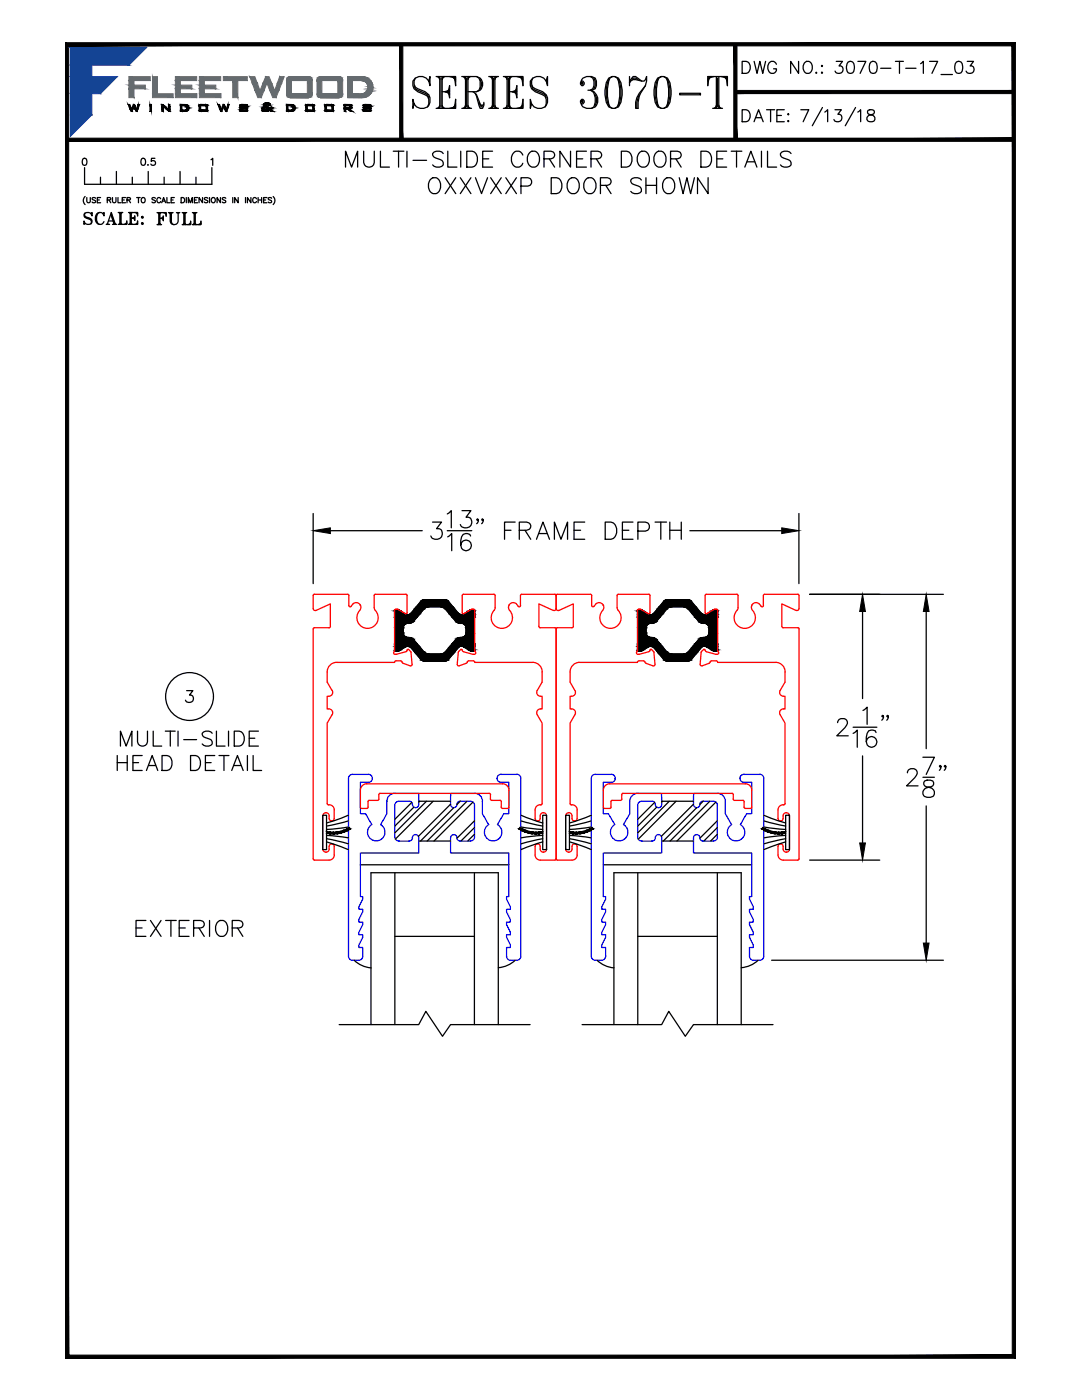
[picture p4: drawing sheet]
<svg xmlns="http://www.w3.org/2000/svg" width="216mm" height="279mm" viewBox="0 0 216 279" stroke-linecap="round" stroke-linejoin="round" font-family="sans-serif">
<defs><g id="words">
<text font-size="10.6" x="81.1" y="22.9">SERIES 3070-T</text>
<g font-size="6.6">
<text x="22.9" y="150.3">MULTI-SLIDE</text>
<text x="25.8" y="188">EXTERIOR</text>
</g>
<g font-size="6.2">
<text x="165.5" y="16.2">3070-T-17_03</text>
<text x="22.2" y="154.9">HEAD DETAIL</text>
</g>
<g font-size="5.7">
<text x="146.8" y="15.9">DWG NO.:</text>
<text x="30" y="46.2">FULL</text>
</g>
<g font-size="5.3">
<text x="146.8" y="25.4">DATE:</text>
<text x="15.5" y="45.9">SCALE:</text>
</g>
<text font-size="4.4" x="26.8" y="34.2">0.5</text>
</g></defs>
<!-- layer: GLASS-VINYL -->
<g fill="none" stroke="#000" stroke-width=".25">
<path d="M71.9 172.6h29.6M78.8 174.2v30.3M94.7 174.2v30.3M120.4 172.6h29.6M127.3 174.2v30.3M143.1 174.2v30.3M70.7 191.6l1.5 1.1 1.8 .5M78.8 186.9h15.9M102.8 191.6l-1.6 1.1-1.8 .4M119.1 191.6l1.6 1.1 1.8 .5M127.3 186.9h15.8M151.3 191.6l-1.6 1.1-1.8 .4"/>
<path d="M67.7 204.5h15.9l1.4-2.7 3.3 5 1.6-2.3h15.9M74 204.5v-30.3h25.4v30.3M116.1 204.5h15.9l1.4-2.7 3.3 5 1.7-2.3h15.8M122.5 204.5v-30.3h25.4v30.3"/>
</g>
<!-- layer: VENT -->
<g fill="none" stroke="#00f" stroke-width=".25">
<path d="M73.5 154.6l-3.2-.1a.79 .79 0 0 0-.8 .8v35.6a.79 .79 0 0 0 .8 .7h1.3a.79 .79 0 0 0 .8-.8v-1.7h-.8v-.5l.8-1.5v-.5h-.8v-.6l.8-1.5v-.5h-.8v-.5l.8-1.5v-.5h-.8v-.5l.8-1.6v-.5h-.5v-8.7h11.7v-3M73.5 154.5a.79 .79 0 0 1 .8 .8 .79 .79 0 0 1-.8 .8h-1.6v6.3h1l1.3 2.2a1.75 1.75 0 0 0-.5 2.6 1.75 1.75 0 0 0 2.7 0 1.75 1.75 0 0 0-.5-2.6M77.2 159.9a1.55 1.55 0 0 1 1.6-1.6h4.7l.1 2.3a.62 .62 0 0 1-.7 .6 .62 .62 0 0 1-.6-.6M77.2 159.9v2.5l-1.2 2.2M81.6 159.9h-2a.79 .79 0 0 0-.8 .8M81.7 159.9a.65 .65 0 0 1 .6 .6M91.8 159.9h2.1a.79 .79 0 0 1 .8 .8M91.8 159.9a.8 .8 0 0 0-.7 .9l-.5 .4M96.3 159.9a1.58 1.58 0 0 0-1.6-1.6h-4.8v2.3M103.1 154.6l-3.1-.1a.79 .79 0 0 0-.8 .8 .79 .79 0 0 0 .7 .8h1.6v6.3h-1l-1.2 2.2a1.74 1.74 0 0 1 .4 2.6 1.74 1.74 0 0 1-2.6 0 1.74 1.74 0 0 1 .4-2.6l-1.2-2.2v-2.5M103.1 154.5a.79 .79 0 0 1 .8 .8M103.9 155.3v35.6"/>
<path d="M125.7 159.9a1.55 1.55 0 0 1 1.5-1.6h4.8v2.3a.6 .6 0 0 1-.6 .6M125.7 159.9v2.5l-1.3 2.2a1.74 1.74 0 0 1 .5 2.6 1.74 1.74 0 0 1-2.7 0 1.74 1.74 0 0 1 .5-2.6l-1.3-2.2h-1v-6.3h1.6a.79 .79 0 0 0 .8-.8 .79 .79 0 0 0-.8-.8l-3.2 .1a.76 .76 0 0 0-.8 .7v35.6a.79 .79 0 0 0 .8 .7h1.2M128 159.9h2.1M128 159.9a.79 .79 0 0 0-.8 .8M130.1 159.9a.65 .65 0 0 1 .7 .6M140.3 159.9h2.1a.79 .79 0 0 1 .8 .8M143.1 158.3h-4.7v2.3a.68 .68 0 0 0 .8 .6 .68 .68 0 0 0 .5-.9l.6-.4M143.1 158.3a1.58 1.58 0 0 1 1.6 1.6M144.7 159.9v2.5l1.3 2.2M148.4 154.6l3.2-.1a.76 .76 0 0 1 .8 .8v35.5a.79 .79 0 0 1-.8 .8h-1.3a.79 .79 0 0 1-.8-.7v-1.8h.8v-.5l-.8-1.5v-.5h.8v-.6l-.8-1.5v-.5h.8v-.5l-.8-1.5v-.5h.8v-.5l-.8-1.6v-.5h.5v-8.7h-11.6v-3M148.4 154.5a.79 .79 0 0 0-.8 .8 .79 .79 0 0 0 .8 .8h1.6v6.3h-1l-1.3 2.2M78.8 160.7v6.4a.79 .79 0 0 0 .8 .7h2.1a.65 .65 0 0 0 .6-.6"/>
<path d="M82.3 160.5v.1M83.6 167.2a.64 .64 0 0 0-.7-.6 .64 .64 0 0 0-.6 .6M89.9 167.2v3h11.6v8.7h-.4v.5l.7 1.6v.5h-.7v.5l.7 1.5v.5h-.7v.5l.7 1.5v.6h-.7v.5l.7 1.5v.5h-.7v1.8a.79 .79 0 0 0 .8 .7h1.2M89.9 160.6a.6 .6 0 0 0 .6 .6M90.5 161.2h.1M90.5 166.6h.1M90.5 166.6a.6 .6 0 0 0-.6 .6M90.5 166.6a.73 .73 0 0 1 .7 .9l.6 .3M94.7 160.7v6.4a.79 .79 0 0 1-.8 .7h-2.1M127.2 160.7v6.4a.79 .79 0 0 0 .8 .7M128 167.8h2.1M130.8 160.5v.1"/>
<path d="M130.8 167.2a.65 .65 0 0 1-.7 .6M130.8 160.6a.6 .6 0 0 0 .6 .6M131.4 161.2h.1M131.4 166.6h.1M131.4 166.6a.65 .65 0 0 0-.6 .6M131.4 166.6a.6 .6 0 0 1 .6 .6M132 167.2v3h-11.6v8.7h.4v.5l-.7 1.6v.5h.7v.5l-.7 1.5v.5h.7v.5l-.7 1.5v.6h.7v.5l-.7 1.5v.5h.7v1.7a.79 .79 0 0 1-.7 .8M138.4 167.2a.64 .64 0 0 1 .6-.6 .64 .64 0 0 1 .7 .6M143.1 160.7v6.4M143.2 167.1a.79 .79 0 0 1-.8 .7h-2.1a.65 .65 0 0 1-.7-.6M146 164.6a1.75 1.75 0 0 0-.5 2.6 1.75 1.75 0 0 0 2.7 0 1.75 1.75 0 0 0-.5-2.6M103.9 190.8a.79 .79 0 0 1-.8 .8"/>
</g>
<g fill="none" stroke="#000" stroke-width=".25">
<path d="M83.6 159.9h6.3M83.7 159.9l-.1 .2M85.1 159.9l-6.3 6.3M86.4 159.9l-7.5 7.6M91.8 159.9l-.6 .7M93.2 159.9l-8 7.9M132 159.9h6.4M132.2 159.9l-.2 .2M133.5 159.9l-6.3 6.3M134.9 159.9l-7.5 7.6M140.3 159.9l-.7 .7M141.6 159.9l-7.9 7.9"/>
<path d="M82.2 160.2l-3.4 3.3M82.6 161.1l-3.8 3.8M83.6 167.8h6.3M89.9 160.5l-6.4 6.4M90.6 161.2l-6.7 6.6M94.4 160.1l-7.8 7.7M94.7 163.8l-3.5 3.5M94.7 165.2l-2.7 2.6M94.7 166.5l-1.4 1.3M130.6 160.2l-3.4 3.3M131 161.1l-3.8 3.8M132 167.8h6.4"/>
<path d="M138.4 160.5l-6.4 6.4M139 161.2l-6.6 6.6M142.8 160.1l-7.7 7.7M143.1 163.8l-3.5 3.5M143.1 165.2l-2.7 2.6M143.1 166.5l-1.3 1.3"/>
</g>
<!-- layer: GEOMETRY -->
<path d="M75.6 159.5l-.3 .2-1.7 .1-.2 .2v1.1M75.8 158.3h21.8l.2 .2 .1 1 .1 .2 1.9 .1 .2 1.4 .2 .1h1M75.9 158.3l-.3 .3v.9M148.5 160v1.1l.2 .2M148.5 160l-.1-.2-2-.1-.1-.2v-1l-.2-.2h-21.8l-.2 .2v1l-.1 .2-2 .1-.1 .2v1.2l-.2 .1h-1.1M148.7 156.4h-27a1.28 1.28 0 0 0-1.3 1.3v3.4l.2 .2M148.7 156.4a1.28 1.28 0 0 1 1.3 1.3v3.5l-.2 .1h-1.1M73.5 161.1l-.3 .2h-1l-.3-.1v-3.5a1.28 1.28 0 0 1 1.3-1.3h27.1a1.24 1.24 0 0 1 1.3 1.3l-.1 3.4-.2 .2" fill="none" stroke="#f00" stroke-width=".25"/>
<!-- layer: FRAME -->
<g fill="#000" stroke="#000" stroke-width=".2">
<path d="M84.6 119.7h4.4zM84.5 119.7h4.5z"/>
<path d="M84.5 119.7l4.6 .1zM84.3 119.8h4.8z"/>
<path d="M84.3 119.8h4.9zM84.2 119.8h5z"/>
<path d="M84.2 119.8l5.2 .1zM84.1 119.9h5.3z"/>
<path d="M84.1 119.9l5.4 .1zM84 120h5.5z"/>
<path d="M84 120l6.4 1.1-.9-1.1zM84 120l6.4 1.1h-7.3z"/>
<path d="M133.1 119.7h4.4zM132.9 119.7h4.6z"/>
<path d="M132.9 119.7l4.7 .1zM132.8 119.8h4.8z"/>
<path d="M132.8 119.8h4.9zM132.7 119.8h5z"/>
<path d="M132.7 119.8l5.1 .1zM132.6 119.9h5.2z"/>
<path d="M132.6 119.9l5.3 .1zM132.6 119.9l5.3 .1h-5.4z"/>
<path d="M132.5 120l6.4 1.1-1-1.1zM132.5 120l6.4 1.1h-7.4z"/>
<path d="M78.9 129.9h.7zM78.9 129.9h.7z"/>
<path d="M78.9 129.9h.6zM78.9 129.9h.6z"/>
<path d="M79 121.7h.4zM79 121.7h.4z"/>
<path d="M79 121.7h.5zM78.9 121.7h.6z"/>
<path d="M79 129.9h.4zM79 129.9l.4 .1z"/>
<path d="M78.9 121.7h.7zM78.9 121.7h.7z"/>
<path d="M78.9 129.9h.6zM78.9 129.9h.5z"/>
<path d="M78.9 121.7h.7zM78.8 121.7h.8z"/>
<path d="M78.9 129.9h.7zM78.9 129.9h.6z"/>
<path d="M78.8 121.7l.9 .1zM78.8 121.8h.9z"/>
<path d="M78.8 129.9h.8zM78.8 129.9h.8z"/>
<path d="M78.8 121.8h.9zM78.8 121.8h.9z"/>
<path d="M78.8 129.9h.9zM78.8 129.9h.8z"/>
<path d="M78.8 121.8l1 .1zM78.8 121.8l1 .1z"/>
<path d="M78.8 129.8h.9zM78.8 129.8l.9 .1z"/>
<path d="M78.7 121.9h1.2zM78.7 121.9h1.2z"/>
<path d="M78.7 129.7h1.1zM78.7 129.7l1 .1z"/>
<path d="M78.7 121.9l1.3 .1zM78.7 121.9l1.3 .1z"/>
<path d="M78.7 129.7h1.2zM78.7 129.7h1.1z"/>
<path d="M78.7 122l2.3 .6-1-.6zM78.7 122l2.3 .6h-2.3z"/>
<path d="M78.7 129.6h1.3zM78.7 129.6l1.2 .1z"/>
<path d="M78.8 125.1l1.7 .2v-.2zM78.8 125.1l1.7 .2h-1.7z"/>
<path d="M78.8 125.3l1.7 1v-1zM78.8 125.3l1.7 1h-1.7z"/>
<path d="M78.8 126.3l1.7 .2v-.2zM78.8 126.3l1.7 .2h-1.7z"/>
<path d="M78.8 126.5l1.7 .1v-.1zM78.8 126.5l1.7 .1h-1.7z"/>
<path d="M78.8 126.6l1.8 .2-.1-.2zM78.8 126.6l1.8 .2h-1.8z"/>
<path d="M78.8 125l1.7 .1v-.1zM78.8 125l1.7 .1h-1.7z"/>
<path d="M78.8 126.8l1.9 .1-.1-.1zM78.8 126.8l1.9 .1h-1.9z"/>
<path d="M78.8 124.8l1.7 .2 .1-.2zM78.8 124.8l1.7 .2h-1.7z"/>
<path d="M78.8 126.9l2 .1-.1-.1zM78.8 126.9l2 .1h-2z"/>
<path d="M78.8 124.7l1.8 .1 .1-.1zM78.8 124.7l1.8 .1h-1.8z"/>
<path d="M78.8 127l2.1 .1zM78.8 127l2.1 .1z"/>
<path d="M78.8 124.6l1.9 .1 .2-.1zM78.8 124.6l1.9 .1h-1.9z"/>
<path d="M78.8 127.1l2.3 .1zM78.8 127.1l2.3 .1z"/>
<path d="M78.7 122.6h2.4zM78.7 122.6h2.4z"/>
<path d="M78.7 129.1l1.3 .5 1-.5zM78.7 129.1l1.3 .5h-1.3z"/>
<path d="M78.8 124.5h2.2zM78.8 124.5l2.1 .1z"/>
<path d="M78.8 127.2h2.4zM78.8 127.2h2.4z"/>
<path d="M78.7 122.6l2.6 .1zM78.7 122.6l2.6 .1z"/>
<path d="M78.7 129h2.4zM78.7 129l2.3 .1z"/>
<path d="M78.8 124.4h2.4zM78.8 124.4l2.2 .1z"/>
<path d="M78.8 127.2h2.6zM78.8 127.2h2.6z"/>
<path d="M78.7 122.7h2.7zM78.7 122.7h2.7z"/>
<path d="M78.7 129h2.6zM78.7 129h2.7z"/>
<path d="M78.7 129h2.6zM78.7 129h2.4z"/>
<path d="M78.8 124.4h2.6zM78.8 124.4h2.4z"/>
<path d="M78.8 127.2h3zM78.8 127.2h3z"/>
<path d="M78.8 124.4h3zM78.8 124.4h2.8z"/>
<path d="M78.8 127.2l3.2 .1zM78.8 127.2l3.2 .1z"/>
<path d="M78.8 124.3h3.2zM78.8 124.3l3 .1z"/>
<path d="M78.8 127.3l3.4 .1zM78.8 127.3l3.4 .1z"/>
<path d="M78.8 124.2h3.4zM78.8 124.2l3.2 .1z"/>
<path d="M78.8 127.4l3.6 .1-.2-.1zM78.8 127.4l3.6 .1h-3.6z"/>
<path d="M78.8 124.1l3.4 .1 .2-.1zM78.8 124.1l3.4 .1h-3.4z"/>
<path d="M78.8 127.5l3.7 .1-.1-.1zM78.8 127.5l3.7 .1h-3.7z"/>
<path d="M78.8 124l3.6 .1 .1-.1zM78.8 124l3.6 .1h-3.6z"/>
<path d="M78.8 127.6l4.3 .7-.6-.7zM78.8 127.6l4.3 .7h-4.3z"/>
<path d="M78.8 123.3l3.7 .7 .6-.7zM78.8 123.3l3.7 .7h-3.7z"/>
<path d="M78.8 128.3l4.3 .1zM78.8 128.3l4.3 .1z"/>
<path d="M78.8 123.2h4.3zM78.8 123.2l4.3 .1z"/>
<path d="M78.8 128.4h4.4zM78.8 128.4h4.4z"/>
<path d="M78.8 123.2h4.4zM78.8 123.2h4.3z"/>
<path d="M78.8 128.4l4.4 .1zM78.8 128.4l4.4 .1z"/>
<path d="M78.7 123.2h4.5zM78.7 123.2h4.5z"/>
<path d="M78.7 128.5h4.6zM78.7 128.5h4.6z"/>
<path d="M78.7 123.1h4.6zM78.7 123.1l4.5 .1z"/>
<path d="M78.7 128.5l4.6 .1zM78.7 128.5l4.6 .1z"/>
<path d="M78.7 123.1h4.6zM78.7 123.1h4.6z"/>
<path d="M78.7 128.6l4.9 .4-.3-.4zM78.7 128.6l4.9 .4h-4.9z"/>
<path d="M81.5 122.7h2.1zM81.4 122.7h2.2z"/>
<path d="M78.7 122.7l4.6 .4 .3-.4zM78.7 122.7l4.6 .4h-4.6z"/>
<path d="M81.4 129h2.2zM81.4 129h2.2z"/>
<path d="M81.5 129h2.2zM81.5 129h2.2z"/>
<path d="M81.6 122.6h2.1zM81.5 122.7h2.1z"/>
<path d="M81.6 129l2.1 .1zM81.6 129l2.1 .1z"/>
<path d="M81.8 122.6h1.9zM81.6 122.6h2.1z"/>
<path d="M81.8 129.1h2zM81.8 129.1h2z"/>
<path d="M81.9 122.5h1.9zM81.8 122.6h1.9z"/>
<path d="M81.9 129.1l2 .1-.1-.1zM81.9 129.1l2 .1h-1.9z"/>
<path d="M82 122.4h1.9zM81.9 122.5h1.9z"/>
<path d="M82 129.2l2.6 .9-.7-.9zM82 129.2l2.6 .9h-1.9z"/>
<path d="M82.7 121.6l1.2 .8 .7-.8zM82.7 121.6l1.2 .8h-1.9z"/>
<path d="M82.7 130.1l2 .1-.1-.1zM82.7 130.1l2 .1h-1.9z"/>
<path d="M82.8 121.4l1.8 .2 .1-.2zM82.8 121.4l1.8 .2h-1.9z"/>
<path d="M82.8 130.2l2.1 .2-.2-.2zM82.8 130.2l2.1 .2h-2z"/>
<path d="M82.9 121.3l1.8 .1 .2-.1zM82.9 121.3l1.8 .1h-1.9z"/>
<path d="M82.9 130.4h2.2zM82.9 130.4h2.2z"/>
<path d="M83 121.2h2.1zM83 121.2l1.9 .1h-2z"/>
<path d="M83 130.4l2.3 .1zM83 130.4l2.3 .1z"/>
<path d="M83 121.1h2.3zM83 121.1l2.1 .1z"/>
<path d="M83 130.5h2.5zM83 130.5h2.5z"/>
<path d="M83.1 121.1h2.4zM83.1 121.1h2.2z"/>
<path d="M84.5 131.9h4.5zM84.5 131.9h4.4z"/>
<path d="M84.3 131.9h4.8zM84.3 131.9h4.7z"/>
<path d="M84.2 131.8h5zM84.2 131.8l4.9 .1z"/>
<path d="M84.1 131.7h5.3zM84.1 131.7l5.1 .1z"/>
<path d="M84 131.6h5.5zM84 131.6l5.4 .1z"/>
<path d="M88 121.1h2.4zM88 121.1h2.4z"/>
<path d="M83.1 130.5l6.4 1.1 .9-1.1zM83.1 130.5l6.4 1.1h-5.5z"/>
<path d="M88.2 121.1l2.3 .1zM88.2 121.1l2.3 .1z"/>
<path d="M88.2 130.5h2.2zM88 130.5h2.4z"/>
<path d="M88.4 121.2l2.1 .1zM88.4 121.2l2.1 .1z"/>
<path d="M88.4 130.4h2.1zM88.2 130.5h2.2z"/>
<path d="M88.5 121.3l2.1 .1-.1-.1zM88.5 121.3l2.1 .1h-1.9z"/>
<path d="M88.5 130.4h2zM88.4 130.4h2.1z"/>
<path d="M88.7 121.4l2 .2-.1-.2zM88.7 121.4l2 .2h-1.8z"/>
<path d="M88.7 130.2l1.8 .2 .1-.2zM88.5 130.4l.2-.2 1.8 .2z"/>
<path d="M88.9 121.6l2.6 .8-.8-.8zM88.9 121.6l2.6 .8h-1.9z"/>
<path d="M88.9 130.1l1.7 .1 .1-.1zM88.9 130.1l1.7 .1h-1.9z"/>
<path d="M89.6 122.4l2 .1zM89.6 122.4l2 .1z"/>
<path d="M89.6 129.2l1.1 .9 .8-.9zM89.6 129.2l1.1 .9h-1.8z"/>
<path d="M89.7 122.5l2 .1zM89.7 122.5l2 .1z"/>
<path d="M89.7 129.1l1.8 .1 .1-.1zM89.7 129.1l1.8 .1h-1.9z"/>
<path d="M89.7 122.6h2.1zM89.7 122.6h2.1z"/>
<path d="M89.7 129.1h2zM89.7 129.1h1.9z"/>
<path d="M89.8 122.6l2.1 .1zM89.8 122.6l2.1 .1z"/>
<path d="M89.8 129h2zM89.8 129l1.9 .1z"/>
<path d="M89.8 122.7h2.3zM89.8 122.7h2.3z"/>
<path d="M89.8 129h2.1zM89.8 129h2.3z"/>
<path d="M89.8 129h2.1zM89.8 129h2z"/>
<path d="M93.9 121.7h.7zM93.9 121.7h.7z"/>
<path d="M94.1 121.7h.4zM94 121.7h.5z"/>
<path d="M94 121.7h.5zM94 121.7h.5zM94 121.7h.5zM94 121.7h.5z"/>
<path d="M94 129.9h.5zM94 129.9h.5z"/>
<path d="M94 129.9h.5zM94 129.9l.4 .1z"/>
<path d="M94 129.9h.5zM94 129.9h.5z"/>
<path d="M94 121.7h.6zM93.9 121.7h.7z"/>
<path d="M93.9 129.9h.6zM93.9 129.9h.6z"/>
<path d="M93.9 121.7h.7zM93.9 121.7h.7z"/>
<path d="M93.9 129.9h.7zM93.9 129.9h.6z"/>
<path d="M93.9 129.9h.7zM93.9 129.9h.7z"/>
<path d="M93.9 121.7l.8 .1zM93.8 121.8h.9z"/>
<path d="M90.3 123.3l4.3 .7v-.7zM90.3 123.3l4.3 .7h-3.7z"/>
<path d="M90.9 124l3.7 .1v-.1zM90.9 124l3.7 .1h-3.5z"/>
<path d="M91.1 124.1l3.5 .1v-.1zM91.1 124.1l3.5 .1h-3.4z"/>
<path d="M91.2 124.2l3.4 .1zM91.2 124.2l3.4 .1z"/>
<path d="M91.4 124.3l3.2 .1zM91.4 124.3l3.2 .1z"/>
<path d="M91.6 124.4h3zM91.6 124.4h3z"/>
<path d="M92.1 124.4h2.5zM92.1 124.4h2.5z"/>
<path d="M92.2 124.4l2.4 .1zM92.2 124.4l2.4 .1z"/>
<path d="M92.4 124.5h2.2zM92.4 124.5h2.2z"/>
<path d="M92.5 124.5l2.1 .1v-.1zM92.5 124.5l2.1 .1z"/>
<path d="M92.7 124.6l1.9 .1v-.1zM92.7 124.6l1.9 .1h-1.8z"/>
<path d="M92.8 124.7l1.8 .2v-.2zM92.8 124.7l1.8 .2h-1.7z"/>
<path d="M92.9 124.9l1.7 .1v-.1zM92.9 124.9l1.7 .1h-1.7z"/>
<path d="M92.9 125l1.7 .2v-.2zM92.9 125l1.7 .2h-1.6z"/>
<path d="M93 125.2l1.6 .1v-.1zM93 125.2l1.6 .1h-1.6z"/>
<path d="M93 125.3l1.6 1v-1zM93 125.3l1.6 1h-1.6z"/>
<path d="M93 126.3l1.6 .2v-.2zM93 126.3l1.6 .2h-1.6z"/>
<path d="M93 126.5l1.6 .2v-.2zM93 126.5l1.6 .2h-1.7z"/>
<path d="M92.9 126.7l1.7 .1v-.1zM92.9 126.7l1.7 .1h-1.8z"/>
<path d="M92.8 126.8l1.8 .2v-.2zM92.8 126.8l1.8 .2h-1.9z"/>
<path d="M92.7 127l1.9 .1v-.1zM92.6 127.1l.1-.1 1.9 .1z"/>
<path d="M92.6 127.1h2zM92.4 127.1h2.2z"/>
<path d="M92.4 127.1l2.2 .1zM92.3 127.2h2.3z"/>
<path d="M92.3 127.2h2.3zM92.1 127.2h2.5z"/>
<path d="M91.8 127.2h2.8zM91.6 127.2h3z"/>
<path d="M91.6 127.2l3 .1zM91.4 127.3h3.2z"/>
<path d="M91.4 127.3l3.2 .1zM91.2 127.4h3.4z"/>
<path d="M91.2 127.4l3.4 .1v-.1zM91.1 127.5l.1-.1 3.4 .1z"/>
<path d="M91.1 127.5l3.5 .1v-.1zM91.1 127.5l3.5 .1h-3.7z"/>
<path d="M90.9 127.6l3.7 .7v-.7zM90.9 127.6l3.7 .7h-4.3z"/>
<path d="M90.3 128.3l4.4 .1zM90.3 128.3l4.4 .1z"/>
<path d="M93.8 129.9h.8zM93.8 129.9h.8z"/>
<path d="M93.8 121.8h.9zM93.7 121.8h1z"/>
<path d="M90.3 123.2h4.4zM90.3 123.2l4.3 .1z"/>
<path d="M90.3 128.4h4.4zM90.3 128.4h4.4z"/>
<path d="M93.7 121.8l1 .1zM93.6 121.9h1.1z"/>
<path d="M90.3 123.2h4.4zM90.3 123.2h4.4z"/>
<path d="M90.3 128.4l4.4 .1zM90.3 128.4l4.4 .1z"/>
<path d="M93.8 129.8h.9zM93.8 129.8l.8 .1z"/>
<path d="M93.6 121.9h1.1zM93.5 121.9h1.2z"/>
<path d="M90.2 123.2h4.5zM90.2 123.2h4.5z"/>
<path d="M90.2 128.5h4.5zM90.2 128.5h4.5z"/>
<path d="M93.7 129.8h1zM93.7 129.8h1z"/>
<path d="M93.5 121.9l1.2 .1zM93.5 122h1.2z"/>
<path d="M93.5 122l1.2 .6v-.6zM92.4 122.6l1.1-.6 1.2 .6z"/>
<path d="M92.4 122.6h2.3zM92.3 122.6h2.4z"/>
<path d="M92.3 122.6l2.4 .1zM92.2 122.7h2.5z"/>
<path d="M92.2 122.7h2.5zM92.1 122.7h2.6z"/>
<path d="M89.8 122.7l4.9 .4v-.4zM89.8 122.7l4.9 .4h-4.5z"/>
<path d="M90.2 123.1h4.5zM90.2 123.1h4.5z"/>
<path d="M90.2 123.1h4.5zM90.2 123.1l4.5 .1z"/>
<path d="M90.2 128.5l4.5 .1zM90.2 128.5l4.5 .1z"/>
<path d="M90.2 128.6l4.5 .4v-.4zM90.2 128.6l4.5 .4h-4.9z"/>
<path d="M92.1 129h2.6zM92.1 129h2.6z"/>
<path d="M92.2 129h2.5zM92.2 129h2.5z"/>
<path d="M92.3 129l2.4 .1zM92.3 129l2.4 .1z"/>
<path d="M92.4 129.1l2.3 .5v-.5zM92.4 129.1l2.3 .5h-1.2z"/>
<path d="M93.5 129.6l1.2 .1zM93.5 129.6l1.2 .1z"/>
<path d="M93.6 129.7h1.1zM93.6 129.7l1.1 .1z"/>
<path d="M127.3 129.9h.7zM127.3 129.9h.7z"/>
<path d="M127.4 129.9h.6zM127.4 129.9h.6z"/>
<path d="M127.5 121.7h.4zM127.5 121.7h.4z"/>
<path d="M127.5 121.7h.5zM127.4 121.7h.6z"/>
<path d="M127.5 129.9h.4zM127.5 129.9l.4 .1z"/>
<path d="M127.4 121.7h.6zM127.3 121.7h.7z"/>
<path d="M127.4 129.9h.6zM127.4 129.9h.5z"/>
<path d="M127.3 121.7h.8zM127.3 121.7h.8z"/>
<path d="M127.3 129.9h.7zM127.3 129.9h.7z"/>
<path d="M127.3 121.7l.8 .1zM127.3 121.7l.8 .1z"/>
<path d="M127.3 129.9h.8zM127.3 129.9h.7z"/>
<path d="M127.3 121.8h.9zM127.3 121.8h.9z"/>
<path d="M127.3 129.9h.8zM127.3 129.9h.8z"/>
<path d="M127.2 121.8l1.1 .1zM127.2 121.8l1.1 .1z"/>
<path d="M127.2 129.8h1zM127.2 129.8l.9 .1z"/>
<path d="M127.2 121.9h1.2zM127.2 121.9h1.2z"/>
<path d="M127.2 129.7h1.1zM127.2 129.7l1 .1z"/>
<path d="M127.2 121.9l1.3 .1zM127.2 121.9l1.3 .1z"/>
<path d="M127.2 129.7h1.2zM127.2 129.7h1.1z"/>
<path d="M127.2 122l2.3 .6-1-.6zM127.2 122l2.3 .6h-2.3z"/>
<path d="M127.2 129.6h1.3zM127.2 129.6l1.2 .1z"/>
<path d="M127.3 125.3l1.6 1v-1zM127.3 125.3l1.6 1h-1.6z"/>
<path d="M127.3 126.3l1.7 .2-.1-.2zM127.3 126.3l1.7 .2h-1.7z"/>
<path d="M127.3 125.1l1.6 .2 .1-.2zM127.3 125.1l1.6 .2h-1.6z"/>
<path d="M127.3 126.5l1.7 .1v-.1zM127.3 126.5l1.7 .1h-1.7z"/>
<path d="M127.3 126.6l1.8 .2-.1-.2zM127.3 126.6l1.8 .2h-1.8z"/>
<path d="M127.3 125l1.7 .1v-.1zM127.3 125l1.7 .1h-1.7z"/>
<path d="M127.3 126.8l1.9 .1-.1-.1zM127.3 126.8l1.9 .1h-1.9z"/>
<path d="M127.3 124.8l1.7 .2 .1-.2zM127.3 124.8l1.7 .2h-1.7z"/>
<path d="M127.3 126.9l2 .1-.1-.1zM127.3 126.9l2 .1h-2z"/>
<path d="M127.3 124.7l1.8 .1 .1-.1zM127.3 124.7l1.8 .1h-1.8z"/>
<path d="M127.3 127l2.1 .1zM127.3 127l2.1 .1z"/>
<path d="M127.3 124.6l1.9 .1 .1-.1zM127.3 124.6l1.9 .1h-1.9z"/>
<path d="M127.3 127.1l2.2 .1zM127.3 127.1l2.2 .1z"/>
<path d="M127.2 122.6h2.4zM127.2 122.6h2.4z"/>
<path d="M127.3 124.5h2.2zM127.3 124.5l2 .1z"/>
<path d="M127.2 129.1l1.3 .5 1-.5zM127.2 129.1l1.3 .5h-1.3z"/>
<path d="M127.3 127.2h2.4zM127.3 127.2h2.4z"/>
<path d="M127.2 122.6l2.5 .1zM127.2 122.6l2.5 .1z"/>
<path d="M127.2 129h2.4zM127.2 129l2.3 .1z"/>
<path d="M127.3 124.4h2.4zM127.3 124.4l2.2 .1z"/>
<path d="M127.3 127.2h2.6zM127.3 127.2h2.6z"/>
<path d="M127.2 122.7h2.7zM127.2 122.7h2.7z"/>
<path d="M127.2 129h2.5zM127.2 129h2.7z"/>
<path d="M127.2 129h2.5zM127.2 129h2.4z"/>
<path d="M127.3 124.4h2.5zM127.3 124.4h2.4z"/>
<path d="M127.3 127.2h3zM127.3 127.2h3z"/>
<path d="M127.3 124.4h3zM127.3 124.4h2.8z"/>
<path d="M127.3 127.2l3.2 .1zM127.3 127.2l3.2 .1z"/>
<path d="M127.3 124.3h3.2zM127.3 124.3l3 .1z"/>
<path d="M127.3 127.3l3.4 .1zM127.3 127.3l3.4 .1z"/>
<path d="M127.3 124.2h3.4zM127.3 124.2l3.2 .1z"/>
<path d="M127.3 127.4l3.6 .1-.2-.1zM127.3 127.4l3.6 .1h-3.6z"/>
<path d="M127.3 124.1l3.4 .1 .2-.1zM127.3 124.1l3.4 .1h-3.4z"/>
<path d="M127.3 127.5l3.7 .1-.1-.1zM127.3 127.5l3.7 .1h-3.7z"/>
<path d="M127.3 124l3.6 .1 .1-.1zM127.3 124l3.6 .1h-3.6z"/>
<path d="M127.3 127.6l4.3 .7-.6-.7zM127.3 127.6l4.3 .7h-4.3z"/>
<path d="M127.3 123.3l3.7 .7 .6-.7zM127.3 123.3l3.7 .7h-3.7z"/>
<path d="M127.3 128.3l4.3 .1zM127.3 128.4h4.3z"/>
<path d="M127.3 123.2h4.3zM127.3 123.2l4.3 .1z"/>
<path d="M127.3 128.4h4.3zM127.3 128.4h4.3z"/>
<path d="M127.2 123.2h4.4zM127.2 123.2h4.4z"/>
<path d="M127.2 128.4l4.5 .1zM127.2 128.4l4.5 .1z"/>
<path d="M127.2 123.2h4.5zM127.2 123.2h4.4z"/>
<path d="M127.2 128.5h4.5zM127.2 128.5h4.5z"/>
<path d="M127.2 123.1h4.5zM127.2 123.1l4.5 .1z"/>
<path d="M127.2 128.5l4.6 .1zM127.2 128.5l4.6 .1z"/>
<path d="M127.2 123.1h4.6zM127.2 123.1h4.5z"/>
<path d="M127.2 128.6l4.9 .4-.3-.4zM127.2 128.6l4.9 .4h-4.9z"/>
<path d="M130 122.7h2.1zM129.9 122.7h2.2z"/>
<path d="M127.2 122.7l4.6 .4 .3-.4zM127.2 122.7l4.6 .4h-4.6z"/>
<path d="M129.9 129h2.2zM129.9 129h2.2z"/>
<path d="M130 129h2.2zM130 129h2.2z"/>
<path d="M130.1 122.6h2.1zM130 122.7h2.1z"/>
<path d="M130.1 129l2.1 .1zM130.1 129l2.1 .1z"/>
<path d="M130.2 122.6h2zM130.1 122.6h2.1z"/>
<path d="M130.2 129.1h2.1zM130.2 129.1h2.1z"/>
<path d="M130.4 122.5h1.9zM130.2 122.6h2z"/>
<path d="M130.4 129.1l1.9 .1v-.1zM130.4 129.1l1.9 .1h-1.8z"/>
<path d="M130.5 122.4h1.8zM130.4 122.5h1.9z"/>
<path d="M130.5 129.2l2.5 .9-.7-.9zM130.5 129.2l2.5 .9h-1.8z"/>
<path d="M131.2 121.6l1.1 .8 .7-.8zM131.2 121.6l1.1 .8h-1.8z"/>
<path d="M131.2 130.1l2 .1-.2-.1zM131.2 130.1l2 .1h-1.9z"/>
<path d="M131.3 121.4l1.7 .2 .2-.2zM131.3 121.4l1.7 .2h-1.8z"/>
<path d="M131.3 130.2l2.1 .2-.2-.2zM131.3 130.2l2.1 .2h-2z"/>
<path d="M131.4 121.3l1.8 .1 .2-.1zM131.4 121.3l1.8 .1h-1.9z"/>
<path d="M131.4 130.4h2.1zM131.4 130.4h2.1z"/>
<path d="M131.5 121.2h2zM131.5 121.2l1.9 .1h-2z"/>
<path d="M131.5 130.4l2.3 .1zM131.5 130.4l2.3 .1z"/>
<path d="M131.5 121.1h2.3zM131.5 121.2h2z"/>
<path d="M131.5 130.5h2.5zM131.5 130.5h2.5z"/>
<path d="M131.5 121.1h2.5zM131.5 121.1h2.3z"/>
<path d="M132.9 131.9h4.6zM132.9 131.9h4.4z"/>
<path d="M132.8 131.9h4.8zM132.8 131.9h4.7z"/>
<path d="M132.7 131.8h5zM132.7 131.8l4.9 .1z"/>
<path d="M132.6 131.7h5.2zM132.6 131.7l5.1 .1z"/>
<path d="M132.5 131.6h5.4zM132.5 131.6l5.3 .1z"/>
<path d="M136.4 121.1h2.5zM136.4 121.1h2.5z"/>
<path d="M131.5 130.5l6.4 1.1 1-1.1zM131.5 130.5l6.4 1.1h-5.4z"/>
<path d="M136.6 121.1l2.3 .1zM136.6 121.1l2.3 .1z"/>
<path d="M136.6 130.5h2.3zM136.4 130.5h2.5z"/>
<path d="M136.8 121.2l2.2 .1zM136.8 121.2l2.2 .1z"/>
<path d="M136.8 130.4h2.1zM136.6 130.5h2.3z"/>
<path d="M137 121.3l2.1 .1-.1-.1zM137 121.3l2.1 .1h-1.9z"/>
<path d="M137 130.4h2zM136.8 130.4h2.1z"/>
<path d="M137.2 121.4l2 .2-.1-.2zM137.2 121.4l2 .2h-1.9z"/>
<path d="M137.2 130.2l1.8 .2 .1-.2zM137 130.4l.2-.2 1.8 .2z"/>
<path d="M137.3 121.6l2.6 .8-.7-.8zM137.3 121.6l2.6 .8h-1.8z"/>
<path d="M137.3 130.1l1.8 .1 .1-.1zM137.3 130.1l1.8 .1h-1.9z"/>
<path d="M138.1 122.4l1.9 .1zM138.1 122.4l1.9 .1z"/>
<path d="M138.1 129.2l1.1 .9 .7-.9zM138.1 129.2l1.1 .9h-1.9z"/>
<path d="M138.1 122.5l2.1 .1zM138.1 122.5l2.1 .1z"/>
<path d="M138.1 129.1l1.8 .1 .1-.1zM138.1 129.1l1.8 .1h-1.8z"/>
<path d="M138.2 122.6h2.1zM138.2 122.6h2.1z"/>
<path d="M138.2 129.1h2zM138.2 129.1h1.8z"/>
<path d="M138.2 122.6l2.2 .1zM138.2 122.6l2.2 .1z"/>
<path d="M138.2 129h2.1zM138.2 129l2 .1z"/>
<path d="M138.3 122.7h2.2zM138.3 122.7h2.2z"/>
<path d="M138.3 129h2.1zM138.3 129h2z"/>
<path d="M138.3 129h2.2zM138.3 129h2.1z"/>
<path d="M142.4 121.7h.7zM142.4 121.7h.7z"/>
<path d="M142.5 129.9h.4zM142.5 129.9h.4z"/>
<path d="M142.5 121.7h.4zM142.5 121.7h.4z"/>
<path d="M142.5 121.7h.5zM142.4 121.7h.6zM142.4 121.7h.6zM142.4 121.7h.6z"/>
<path d="M142.5 129.9h.4zM142.5 129.9l.4 .1z"/>
<path d="M142.4 121.7h.7zM142.4 121.7h.7z"/>
<path d="M142.4 129.9h.6zM142.4 129.9h.6z"/>
<path d="M142.4 129.9h.6zM142.4 129.9h.5z"/>
<path d="M142.4 129.9h.6zM142.4 129.9h.6z"/>
<path d="M142.4 121.7h.7zM142.3 121.7h.8z"/>
<path d="M142.4 129.9h.7zM142.4 129.9h.6z"/>
<path d="M142.3 121.7l.8 .1zM142.3 121.8h.8z"/>
<path d="M138.8 123.3l4.3 .7v-.7zM138.8 123.3l4.3 .7h-3.7z"/>
<path d="M139.4 124l3.7 .1v-.1zM139.4 124l3.7 .1h-3.6z"/>
<path d="M139.5 124.1l3.6 .1v-.1zM139.5 124.1l3.6 .1h-3.4z"/>
<path d="M139.7 124.2l3.4 .1zM139.7 124.2l3.4 .1z"/>
<path d="M139.9 124.3l3.2 .1zM139.9 124.3l3.2 .1z"/>
<path d="M140.1 124.4h3zM140.1 124.4h3z"/>
<path d="M140.5 124.4h2.6zM140.5 124.4h2.6z"/>
<path d="M140.7 124.4l2.4 .1zM140.7 124.4l2.4 .1z"/>
<path d="M140.9 124.5h2.2zM140.9 124.5h2.2z"/>
<path d="M141 124.5l2.1 .1v-.1zM141 124.5l2.1 .1z"/>
<path d="M141.1 124.6l2 .1v-.1zM141.1 124.6l2 .1h-1.9z"/>
<path d="M141.2 124.7l1.9 .2v-.2zM141.2 124.7l1.9 .2h-1.8z"/>
<path d="M141.3 124.9l1.8 .1v-.1zM141.3 124.9l1.8 .1h-1.7z"/>
<path d="M141.4 125l1.7 .2v-.2zM141.4 125l1.7 .2h-1.7z"/>
<path d="M141.4 125.2l1.7 .1v-.1zM141.4 125.2l1.7 .1h-1.7z"/>
<path d="M141.4 125.3l1.7 1v-1zM141.4 125.3l1.7 1h-1.7z"/>
<path d="M141.4 126.3l1.7 .2v-.2zM141.4 126.3l1.7 .2h-1.7z"/>
<path d="M141.4 126.5l1.7 .2v-.2zM141.4 126.5l1.7 .2h-1.7z"/>
<path d="M141.4 126.7l1.7 .1v-.1zM141.4 126.7l1.7 .1h-1.8z"/>
<path d="M141.3 126.8l1.8 .2v-.2zM141.3 126.8l1.8 .2h-1.9z"/>
<path d="M141.2 127l1.9 .1v-.1zM141 127.1l.2-.1 1.9 .1z"/>
<path d="M141 127.1h2.1zM140.9 127.1h2.2z"/>
<path d="M140.9 127.1l2.2 .1zM140.7 127.2h2.4z"/>
<path d="M140.7 127.2h2.4zM140.6 127.2h2.5z"/>
<path d="M140.3 127.2h2.8zM140.1 127.2h3z"/>
<path d="M140.1 127.2l3 .1zM139.9 127.3h3.2z"/>
<path d="M139.9 127.3l3.2 .1zM139.7 127.4h3.4z"/>
<path d="M139.7 127.4l3.4 .1v-.1zM139.5 127.5l.2-.1 3.4 .1z"/>
<path d="M139.5 127.5l3.6 .1v-.1zM139.5 127.5l3.6 .1h-3.7z"/>
<path d="M139.4 127.6l3.7 .7v-.7zM139.4 127.6l3.7 .7h-4.3z"/>
<path d="M138.8 128.3l4.3 .1zM138.8 128.3l4.3 .1z"/>
<path d="M142.3 121.8h.9zM142.2 121.8h1z"/>
<path d="M142.3 129.9h.8zM142.3 129.9h.8z"/>
<path d="M138.8 123.2h4.3zM138.8 123.2l4.3 .1z"/>
<path d="M138.8 128.4h4.4zM138.8 128.4h4.4z"/>
<path d="M142.2 129.8h.9zM142.2 129.8l.9 .1z"/>
<path d="M142.2 121.8l1 .1zM142.1 121.9h1.1z"/>
<path d="M138.7 123.2h4.5zM138.7 123.2h4.4z"/>
<path d="M138.7 128.4l4.5 .1zM138.7 128.5h4.5z"/>
<path d="M142.1 121.9h1.1zM142 121.9h1.2z"/>
<path d="M142 121.9l1.2 .1zM141.9 122h1.3z"/>
<path d="M138.7 123.2h4.5zM138.7 123.2h4.5z"/>
<path d="M138.7 128.5h4.5zM138.7 128.5h4.5z"/>
<path d="M142 129.7l1.2 .1zM142 129.7l1.2 .1z"/>
<path d="M142.1 129.8h1.1zM142.1 129.8h1z"/>
<path d="M141.9 122l1.3 .6v-.6zM140.9 122.6l1-.6 1.3 .6z"/>
<path d="M140.9 122.6h2.3zM140.8 122.6h2.4z"/>
<path d="M140.8 122.6l2.4 .1zM140.7 122.7h2.5z"/>
<path d="M140.7 122.7h2.5zM140.5 122.7h2.7z"/>
<path d="M138.3 122.7l4.9 .4v-.4zM138.3 122.7l4.9 .4h-4.6z"/>
<path d="M138.6 123.1h4.6zM138.6 123.1h4.6z"/>
<path d="M138.7 123.1h4.5zM138.7 123.1l4.5 .1z"/>
<path d="M138.7 128.5l4.5 .1zM138.7 128.5l4.5 .1z"/>
<path d="M138.6 128.6l4.6 .4v-.4zM138.6 128.6l4.6 .4h-4.9z"/>
<path d="M140.5 129h2.7zM140.5 129h2.7z"/>
<path d="M140.7 129h2.5zM140.7 129h2.5z"/>
<path d="M140.8 129l2.4 .1zM140.8 129l2.4 .1z"/>
<path d="M140.9 129.1l2.3 .5v-.5zM140.9 129.1l2.3 .5h-1.3z"/>
<path d="M141.9 129.6h1.3zM141.9 129.6l1.3 .1z"/>
</g>
<g fill="none" stroke="#000" stroke-width=".25">
<path d="M84.6 119.7h4.3M84.6 119.7l-.6 .3-2 2.4a.76 .76 0 0 1-1 .2l-1.6-.9M88.9 119.7l.6 .3 2 2.4a.79 .79 0 0 0 1 .2l1.4-.9M132.5 120l-2 2.4a.77 .77 0 0 1-1 .2l-1.6-.9-.7 .1v8l.3 .2 .5-.1 1.5-.9a.77 .77 0 0 1 1 .2M133.1 119.7h4.2M133.1 119.7l-.6 .3M137.3 119.7l.6 .3 2 2.4M78.7 128.6l.1 1.2 .6 .2M78.7 123.1l.1 .2M78.8 123.3v5M78.8 128.4l-.1 .1M79.4 121.7l-.6 .1-.1 1.3"/>
<path d="M80.5 126.3a.9 .9 0 0 0 .9 .9M80.5 125.3h.1M80.5 126.3h.1M80.5 125.3v1M81.4 124.4a.9 .9 0 0 0-.9 .9M81.4 124.4h.1M81.4 127.2h.1M81.4 127.2h.2M81.4 124.4h.2M81.6 124.4h.1M81.6 127.2l.5 .1 .5 .4M82 129.2l2 2.4 .4 .3h4.5"/>
<path d="M82 129.2a.77 .77 0 0 0-1-.2l-1.6 .9M82.5 127.6h.1M82.5 124h.1M82.5 127.6l2.1 2.5M82.6 124l-.5 .3-.5 .1M84.6 130.1h.1M84.6 121.6h.1M84.6 121.6l-2.1 2.4M84.6 130.1l.4 .3 .5 .1M85.5 130.5h.1M85.5 121.1h.1M85.5 130.5h2.5"/>
<path d="M85.5 121.1h2.5M85.5 121.1l-.5 .1-.4 .3M88 130.5h.1M88 121.1h.1M88 121.1l.5 .1 .4 .3M88.9 130.1h.1M88.9 121.6h.1M88.9 121.6l2 2.4M88.9 130.1l-.4 .3-.5 .1M90.9 127.6h.1M90.9 124h.1M90.9 127.6l-2 2.5"/>
<path d="M90.9 124l.4 .3 .5 .1M91.5 129.2l-2 2.4-.6 .3M91.5 129.2a.77 .77 0 0 1 1-.2l1.4 .9M91.8 127.2h.1M91.8 124.4h.1M91.8 127.2h.3M91.8 124.4h.3M91.8 127.2l-.5 .1-.4 .4M92.1 127.2h.1M92.1 124.4h.1M92.1 124.4a.9 .9 0 0 1 .9 .9M93 126.3h.1"/>
<path d="M93 125.3h.1M93 125.3v1M93 126.3a.9 .9 0 0 1-.9 .9M93.9 121.7h.7l.1 .3-.1 1.3 .1 6.3-.1 .3h-.7M128.9 125.3h.1M128.9 126.3h.1M128.9 125.3v1M129 126.3a.9 .9 0 0 0 .8 .9M129.8 127.2l.8 .1 .4 .4M129.8 124.4h.1M129.8 127.2h.1M129.8 124.4h.3"/>
<path d="M129.8 124.4a.9 .9 0 0 0-.8 .9M130.1 124.4h.1M130.5 129.2l2 2.4M131 127.6h.1M131 124h.1M131 127.6l2 2.5M131 124l-.4 .3-.5 .1M132.5 131.6l.6 .3M133 130.1h.1M133 121.6h.1M133 121.6l-2 2.4M133.1 130.1l.4 .3 .5 .1"/>
<path d="M134 130.5h.1M134 121.1h.1M134 130.5h2.4M134 121.1h2.4M134 121.1l-.5 .1-.4 .3M136.4 130.5h.1M136.4 121.1h.1M136.4 121.1l.5 .1 .5 .3M137.3 130.1h.1M137.3 121.6h.1M137.3 121.6l2.1 2.4M137.4 130.1l-.5 .3-.5 .1"/>
<path d="M139.4 127.6h.1M139.4 124h.1M139.4 127.6l-2.1 2.5M139.4 124l.4 .3 .5 .1M139.9 129.2l-2 2.4-.3 .3h-4.5M140 122.4a.77 .77 0 0 0 .9 .2l1.6-.9 .7 .1v7.8l-.2 .3-.5 .1-1.6-.9a.72 .72 0 0 0-.9 .1M140.3 127.2h.1M140.3 124.4h.1M140.3 127.2h.3M140.3 124.4h.3M140.3 127.2l-.5 .1-.4 .4M140.6 127.2h.1"/>
<path d="M140.6 124.4h.1M140.6 124.4a.9 .9 0 0 1 .8 .9M141.4 126.3a.9 .9 0 0 1-.8 .9M141.4 126.3h.1M141.4 125.3h.1M141.4 125.3v1"/>
</g>
<g fill="none" stroke="#f00" stroke-width=".25">
<path d="M62.7 118.6h6.6M62.8 118.6l-.3 .3v2.5M69.4 118.6l.2 .3M69.6 118.9v2M74.9 118.6h6.1M74.9 118.6l-.2 .3v2.6a2.38 2.38 0 0 1 0 3.4 2.16 2.16 0 0 1-3-.3 2.16 2.16 0 0 1 .2-3 .97 .97 0 0 0-.6-1.3 .97 .97 0 0 0-1.2 .7l-.3 .1-.2-.3M81 118.6l.2 .3M81.2 118.9v3.4M92.5 118.6h6M92.5 118.6l-.3 .3v3.4M98.5 118.6l.3 .3M98.8 118.9v2.4"/>
<path d="M104.1 118.6h6.6M104.1 118.6l-.2 .3v2M110.7 118.6l.3 .3M111.2 118.6h6.6M111.2 118.6l-.2 .3v2.5M117.8 118.6l.3 .3v2M123.4 118.6h6M123.4 118.6l-.3 .3 .1 2.6a2.38 2.38 0 0 1 0 3.4 2.16 2.16 0 0 1-3-.3 2.16 2.16 0 0 1 .2-3v-.9M129.5 118.6l.2 .3v3.4M141 118.6h6M141 118.6l-.3 .3v3.4M147 118.6l.3 .3"/>
<path d="M147.3 118.9v2.4M152.6 118.6h6.6M152.6 118.6l-.3 .3v2M159.2 118.6l.3 .3-.1 2.5M62.5 121.4a.42 .42 0 0 0 .6 .4l2.8-1.3v4.5M65.7 125.3h-2.9l-.3 .2v45.9l.3 .3h2.9M65.9 125l-.2 .3M66.3 137.8a.82 .82 0 0 1-.1 .9 .82 .82 0 0 1-.9 .3v2.5a.81 .81 0 0 1 .9 .2 .81 .81 0 0 1 .1 .9M71.9 120.7v.1M78.7 129.8l-.1 .3M79.9 131.9h-.9l-.3 .3h-11.5a1.88 1.88 0 0 0-1.9 1.9v2l1 1.7M79.9 131.9l.3 .2"/>
<path d="M80.2 132.1l.2 .3M80.4 132.4l1.4 .5 .3-.1 .1-.2M80.9 122.5l-1.6-.9-.5 .1-.1 8.2M81.2 129.7l-.2 .4-2 .5a.33 .33 0 0 1-.4-.1 .33 .33 0 0 1 0-.4M81.2 129.7l.3-.1 .4 .4M81.2 122.3l-.1 .2h-.2M81.9 130l.3 2.6M92.2 129.7l.1 .2M92.2 129.7l-.2-.1-.5 .5-.2 2.6 .3 .2 1.4-.5M93.2 132.1l.3-.2h.9l.3 .3h11.6a1.88 1.88 0 0 1 1.9 1.9M93.3 132.1l-.2 .3M94.1 121.6l-1.6 .9h-.2l-.1-.2"/>
<path d="M94.1 121.6h.1a.37 .37 0 0 1 .5 .3v8a.4 .4 0 0 1 .2 .5 .4 .4 0 0 1-.5 .2l-1.9-.5-.2-.3M101.6 120.7a1.18 1.18 0 0 0 .4 1.5 2.14 2.14 0 0 1-.7 2.9 2.14 2.14 0 0 1-2.9-.6 2.14 2.14 0 0 1 .3-2.9l.1-.3M101.6 120.7v.1M101.6 120.7a1.1 1.1 0 0 1 1.9 .4l.4-.3M107.2 137.8a.81 .81 0 0 0 .1 .9 .81 .81 0 0 0 .9 .3v2.5a.8 .8 0 0 0-.9 .2 .8 .8 0 0 0-.1 .9l1 1.7v16.1M108.2 134.1v2l-1 1.7M110.7 125.3l.3 .2M111 121.4a.42 .42 0 0 0 .5 .4l2.9-1.3v4.5M111 121.4a.43 .43 0 0 1-.6 .4l-2.9-1.3 .1 4.6 .2 .2h2.9M111.2 125.3l-.2 .2v45.9l.2 .3M114.1 139h-.3v2.5h.3M114.4 125l-.3 .3h-2.9"/>
<path d="M114.7 137.8a.77 .77 0 0 1-.6 1.2M120.3 120.7v.1M120.3 120.7a1.01 1.01 0 0 0-.9-.4 1.01 1.01 0 0 0-.9 .7l-.3 .1-.1-.3M128.9 132.4l-.5-.5h-.9l-.3 .3h-11.5a1.88 1.88 0 0 0-1.9 1.9v2l.9 1.7M129.7 122.3l-.1 .2h-.2l-1.6-.9-.6 .1v8.2a.4 .4 0 0 0-.2 .5 .4 .4 0 0 0 .5 .2l2-.5 .2-.3M129.7 129.7v.2M129.7 129.7l.2-.1 .6 .5 .2 2.5a.29 .29 0 0 1-.4 .3l-1.4-.5M140.7 129.7l.3 .4M140.7 129.7l-.3-.1-.5 .5-.2 2.6 .4 .2 1.4-.5M140.7 122.3l.1 .2h.2M141 122.5l1.6-.9 .6 .1v8.2a.4 .4 0 0 1 .2 .5 .4 .4 0 0 1-.5 .2l-2-.5M142 131.9h.9l.3 .3h11.5a1.88 1.88 0 0 1 2 1.9l-.1 2-.9 1.7"/>
<path d="M142 131.9l-.5 .5M150.1 120.7l-.1 .1M151.9 121a.97 .97 0 0 0-1.4-.7 .97 .97 0 0 0-.3 1.5 2.14 2.14 0 0 1-.2 3.1 2.14 2.14 0 0 1-3-.2 2.14 2.14 0 0 1 .2-3.1l.1-.3M152.3 120.8l-.1 .3-.3-.1M155.7 137.8a.81 .81 0 0 0 .1 .9 .81 .81 0 0 0 .8 .3v2.5a.8 .8 0 0 0-.8 .2 .8 .8 0 0 0-.1 .9M156.3 125.3h2.9l.2 .2 .1 45.9-.3 .3h-2.9M159.4 121.4a.43 .43 0 0 1-.6 .4l-2.8-1.3v4.5l.3 .3M66.3 142.6l-1 1.7v16.1l.1 .2h.3M114.1 141.5a.77 .77 0 0 1 .6 1.1M114.7 142.6l-.9 1.7v16.1l.2 .2M155.7 142.6l.9 1.7v16.1l-.1 .2h-.2M65 162.2h.1"/>
<path d="M65 170.1h.1M65 162.2a.62 .62 0 0 0-.6 .6v6.7a.66 .66 0 0 0 .6 .6M65.1 162.2a.62 .62 0 0 1 .6 .6M65.7 162.8v.6M65.7 168.9v.6M65.7 160.6a1.03 1.03 0 0 1 1 1l-.1 2-.4 .2M65.7 163.3l.2 .5h.3M65.7 169.4a.62 .62 0 0 1-.6 .7M66.2 163.8h.1M66.2 168.4h.1M66.2 168.4l-.3 .1-.2 .4M66.2 168.4l.3 .1 .2 .4v1.7"/>
<path d="M66.7 170.6a1.03 1.03 0 0 1-1 1.1M106.8 170.6a1.03 1.03 0 0 0 1 1.1h2.9M107.3 163.8h.1M107.8 163.3l-.3 .5h-.2M107.9 160.6h-.1a1.03 1.03 0 0 0-1 1v1.7l.2 .5h.3M108.2 160.4l-.3 .2M108.4 162.2h.1M108.4 170.1h.1M108.4 162.2a.62 .62 0 0 0-.6 .6v.6M108.4 170.1a.62 .62 0 0 1-.6-.7v-.5a.51 .51 0 0 0-.5-.5 .51 .51 0 0 0-.5 .5v1.7M108.4 162.2a.62 .62 0 0 1 .7 .6v6.7a.62 .62 0 0 1-.7 .6M111 171.4l-.3 .3"/>
<path d="M113.5 162.2h.1M113.5 170.1h.1M113.5 162.2a.62 .62 0 0 0-.6 .6v6.7a.62 .62 0 0 0 .6 .6M113.5 162.2a.62 .62 0 0 1 .6 .6v.6M114 160.6a1.01 1.01 0 0 1 1.2 1M114.1 163.3l.3 .5h.2M114.6 168.4h.1M114.6 163.8h.1M114.6 168.4l-.4 .3-.1 .7a.62 .62 0 0 1-.6 .7M114.7 168.4l.2 .1 .3 .4v1.7M115.2 161.6v1.7M115.2 163.3l-.3 .5h-.2"/>
<path d="M115.2 170.6a1.03 1.03 0 0 1-1.1 1.1h-2.9M155.2 170.6a1.03 1.03 0 0 0 1.1 1.1M155.7 168.4h.1M155.7 168.4l-.4 .3-.1 .2v1.7M155.8 163.8h.1M155.8 168.4l.4 .3 .1 .7a.62 .62 0 0 0 .6 .7M156.3 163.3l-.3 .5h-.2M156.3 160.6a1.03 1.03 0 0 0-1.1 1v1.7l.3 .5h.3M156.9 162.2h.1M156.9 170.1h.1M156.9 162.2a.62 .62 0 0 0-.6 .6v.6M156.9 162.2a.62 .62 0 0 1 .6 .6v6.7a.62 .62 0 0 1-.6 .6"/>
</g>
<!-- layer: SEAL -->
<g fill="none" stroke="#000" stroke-width=".25">
<path d="M64.4 162.7h.8v6.9h-.8zM65.2 168l4.3 1.6M65.2 167.4l4.3 1M65.2 166.7l4.3 .5M69.5 162.7l-4.3 1.5M69.5 163.8l-4.3 1.1M69.5 165l-4.3 .5M104 165l4.3 .5M104 163.8l4.3 1.1M104 162.7l4.3 1.6M108.3 166.7l-4.3 .5M108.3 162.7h.8v6.9h-.8z"/>
<path d="M108.3 167.4l-4.3 1M108.3 168l-4.3 1.6M112.9 162.7h.7v6.9h-.7zM113.6 166.7l4.4 .5M113.6 168l4.4 1.6M113.6 167.4l4.4 1M118 165l-4.4 .5M118 162.7l-4.4 1.6M118 163.8l-4.4 1.1M152.4 162.7l4.4 1.5M152.4 165l4.4 .5M152.4 163.8l4.4 1.1"/>
<path d="M156.8 166.7l-4.4 .5M156.8 162.7h.7v6.9h-.7zM156.8 168l-4.4 1.6M156.8 167.4l-4.4 1"/>
</g>
<g fill="#000" stroke="#000" stroke-width=".2">
<path d="M65.2 166l.6 .4-.7-.1zM65.2 166l.6 .4 .1-.4zM65.9 166l.7 .5-.8-.1zM65.9 166l.7 .5-.1-.4zM66.5 166.1l.8 .3-.7 .1zM66.5 166.1l.8 .3-.1-.4zM67.2 166l.8 .3-.7 .1zM67.2 166l.8 .3-.1-.4zM67.9 165.9l.8 .2-.7 .2zM67.9 165.9l.8 .2-.2-.4zM68.5 165.7l.8 .1-.6 .3zM68.5 165.7l.8 .1-.1-.3zM69.2 165.5l.7-.1-.6 .4zM69.2 165.5l.7-.1-.2-.3z"/>
<path d="M107.6 166.4l.7-.1v-.3zM107.6 166h.7l-.7 .4zM106.9 166.5l.7-.1v-.4zM106.9 166.1l.7-.1-.7 .5zM106.2 166.4l.7 .1v-.4zM106.2 166l.7 .1-.7 .3zM105.5 166.3l.7 .1v-.4zM105.6 165.9l.6 .1-.7 .3zM104.8 166.1l.7 .2 .1-.4zM104.9 165.7l.7 .2-.8 .2zM104.1 165.8l.7 .3 .1-.4zM104.3 165.5l.6 .2-.8 .1zM103.5 165.4l.6 .4 .2-.3zM103.7 165.1l.6 .4-.8-.1z"/>
<path d="M113.7 166l.6 .4-.7-.1zM113.7 166l.6 .4v-.4zM114.3 166l.7 .5-.7-.1zM114.3 166l.7 .5v-.4zM115 166.1l.7 .3-.7 .1zM115 166.1l.7 .3v-.4zM115.7 166l.7 .3-.7 .1zM115.7 166l.7 .3-.1-.4zM116.3 165.9l.8 .2-.7 .2zM116.3 165.9l.8 .2-.1-.4zM117 165.7l.8 .1-.7 .3zM117 165.7l.8 .1-.2-.3zM117.6 165.5l.8-.1-.6 .4zM117.6 165.5l.8-.1-.2-.3z"/>
<path d="M156.1 166.4l.7-.1-.1-.3zM156 166h.7l-.6 .4zM155.4 166.5l.7-.1-.1-.4zM155.4 166.1l.6-.1-.6 .5zM154.7 166.4l.7 .1v-.4zM154.7 166l.7 .1-.7 .3zM154 166.3l.7 .1v-.4zM154 165.9l.7 .1-.7 .3zM153.3 166.1l.7 .2v-.4zM153.4 165.7l.6 .2-.7 .2zM152.6 165.8l.7 .3 .1-.4zM152.8 165.5l.6 .2-.8 .1zM152 165.4l.6 .4 .2-.3zM152.2 165.1l.6 .4-.8-.1z"/>
</g>
<!-- layer: TEXT -->
<g fill="none" stroke="#000" stroke-width=".25">
<path d="M68.9 33.4v-3.2l1.3 3.2 1.2-3.2v3.2M72.6 30.2v2.2a1.07 1.07 0 0 0 1 1 1.07 1.07 0 0 0 1.1-1v-2.2M75.9 30.2v3.2h1.8M78.5 30.2h2.1M79.5 30.2v3.2M81.2 30.2v3.2M82.4 32h2.7M85.8 35.9a1.16 1.16 0 0 1 1.3-.4 1.16 1.16 0 0 1 .8 1.2 1.38 1.38 0 0 1-.3 1.5 1.38 1.38 0 0 1-1.5 .3 1.96 1.96 0 0 1-.3-2.6zM88.4 30.6a1.36 1.36 0 0 0-2.1 0 .83 .83 0 0 0 .6 .9l.9 .3a.77 .77 0 0 1 .6 .6 .77 .77 0 0 1-.3 .8 1.49 1.49 0 0 1-1.8-.3M88.8 35.5l2.1 3.1M89.4 30.2v3.2h1.8M90.9 35.5l-2.1 3.1"/>
<path d="M91.8 35.5l2.2 3.1M91.9 30.2v3.2M93.1 30.2h1.1a1.69 1.69 0 0 1 1.1 1.6 1.69 1.69 0 0 1-1.1 1.6h-1.1zM94 35.5l-2.2 3.1M94.9 35.5l1.2 3.1 1.2-3.1M96.3 31.7h1.2M97.9 35.5l2.1 3.1M98.3 30.2h-2v3.2h2M100 35.5l-2.1 3.1M100.9 35.5l2.1 3.1M103 35.5l-2.1 3.1M104 37.1h1.3a.84 .84 0 0 0 .8-.8 .84 .84 0 0 0-.8-.8h-1.3v3.1"/>
<path d="M104.3 30.9a1.16 1.16 0 0 0-1.3-.7 1.16 1.16 0 0 0-.9 1.2 1.4 1.4 0 0 0 .3 1.5 1.4 1.4 0 0 0 1.5 .3l.4-.6M105.8 30.3a1.2 1.2 0 0 1 1.8 1.1 1.38 1.38 0 0 1-.2 1.5 1.38 1.38 0 0 1-1.6 .3 1.91 1.91 0 0 1 0-2.9zM108.5 31.7h1.4l.5-.2a.74 .74 0 0 0 0-1.2l-.5-.1h-1.4v3.2M109.6 31.7l1.1 1.7M110 35.5h1a1.74 1.74 0 0 1 .8 2.7l-.3 .3-.5 .1h-1zM113.5 35.9a1.16 1.16 0 0 1 1.3-.4 1.16 1.16 0 0 1 .8 1.2 1.38 1.38 0 0 1-.3 1.5 1.38 1.38 0 0 1-1.5 .3 1.96 1.96 0 0 1-.3-2.6zM113.8 30.2v3.2l-2.1-3.2v3.2M115 31.7h1.3M117 30.2h-2v3.2h2M117.1 35.6a1.22 1.22 0 0 1 1.8 1.1 1.4 1.4 0 0 1-.3 1.5 1.4 1.4 0 0 1-1.5 .3 1.91 1.91 0 0 1 0-2.9zM117.9 31.7h1.4l.4-.2a.74 .74 0 0 0 0-1.2l-.4-.1h-1.4v3.2M119 31.7l1 1.7"/>
<path d="M119.8 37h1.4l.4-.2a.74 .74 0 0 0 0-1.2l-.4-.1h-1.4v3.1M120.9 37l1 1.6M124 30.2h1a1.69 1.69 0 0 1 1.1 1.6 1.69 1.69 0 0 1-1.1 1.6h-1zM127.7 30.3a1.21 1.21 0 0 1 1.9 1.1 1.39 1.39 0 0 1-.3 1.5 1.39 1.39 0 0 1-1.6 .3 1.96 1.96 0 0 1 0-2.9zM128 35.9a1.37 1.37 0 0 0-2.1 0 .78 .78 0 0 0 .6 .9l.9 .3a.77 .77 0 0 1 .6 .6 .77 .77 0 0 1-.3 .8 1.49 1.49 0 0 1-1.8-.3M128.9 35.5v3.1M128.9 37h2.1M130.8 30.6a1.17 1.17 0 0 1 1.3-.4 1.17 1.17 0 0 1 .8 1.2 1.38 1.38 0 0 1-.3 1.5 1.38 1.38 0 0 1-1.5 .3 1.96 1.96 0 0 1-.3-2.6zM131 35.5v3.1M132.5 35.9a1.16 1.16 0 0 1 1.3-.4 1.16 1.16 0 0 1 .8 1.2 1.38 1.38 0 0 1-.3 1.5 1.38 1.38 0 0 1-1.5 .3 1.96 1.96 0 0 1-.3-2.6zM133.8 31.7h1.4l.4-.2a.74 .74 0 0 0 0-1.2l-.4-.1h-1.4v3.2M134.9 31.7l1 1.7"/>
<path d="M135.5 35.5l.8 3.1 .8-3.1 .7 3.1 .8-3.1M139.9 30.2h1a1.69 1.69 0 0 1 1.1 1.6 1.69 1.69 0 0 1-1.1 1.6h-1zM141.3 35.5v3.1l-2.1-3.1v3.1M143 31.7h1.2M145 30.2h-2v3.2h2M145.9 30.2h2.1M147 30.2v3.2M148.6 33.4l1.2-3.2 1.2 3.2M149.1 32.3h1.5M151.9 30.2v3.2M153.1 30.2v3.2h1.9M157.8 30.6a1.37 1.37 0 0 0-2.1 0 .79 .79 0 0 0 .6 .9l.9 .3a.76 .76 0 0 1 .6 .6 .76 .76 0 0 1-.2 .8 1.49 1.49 0 0 1-1.9-.3"/>
<path d="M62.5 102.5v14M65.9 105.9h18.4M86.3 104.2h1.8l-1 1.3a1.06 1.06 0 0 1 1.2 1 1.06 1.06 0 0 1-1 1.1 1.03 1.03 0 0 1-1.3-.6M89.2 102.6l.9-.7v3.4M89.2 105.9h4.9M89.3 107.1l.8-.6v3.4M92.2 101.9h1.8l-1 1.3a1.06 1.06 0 0 1 1.2 1 1.06 1.06 0 0 1-1 1.1 1.03 1.03 0 0 1-1.4-.6M93.9 107a.99 .99 0 0 0-1-.5 .99 .99 0 0 0-.8 .6 2.44 2.44 0 0 0 .3 2.6 1.06 1.06 0 0 0 1.6-.4 1.06 1.06 0 0 0-.8-1.5 1.06 1.06 0 0 0-1.3 1M95.4 103.7l-.1 .2-.2-.2 .2-.2 .1 .2v.3l-.3 .5M96.4 103.7l-.1 .2-.2-.2 .2-.2 .1 .2v.3l-.3 .5M100.7 105.8h1.3M102.8 104.2h-2.1v3.4"/>
<path d="M103.6 105.8h1.5l.5-.1a.76 .76 0 0 0 0-1.3l-.5-.2h-1.5v3.4M104.8 105.8l1.1 1.8M107 107.6l1.3-3.4 1.4 3.4M107.5 106.5h1.7M110.6 107.6v-3.4l1.3 3.4 1.3-3.4v3.4M114.5 105.8h1.4M116.7 104.2h-2.2v3.4h2.2M120.8 104.2h1.1a1.83 1.83 0 0 1 1.2 1.7 1.83 1.83 0 0 1-1.2 1.7h-1.1zM124.2 105.8h1.3M126.3 104.2h-2.1v3.4h2.1M127.3 106h1.5a.9 .9 0 0 0 .8-.9 .9 .9 0 0 0-.8-.9h-1.5v3.4M130.7 104.2h2.3"/>
<path d="M131.9 104.2v3.4M133.7 105.8h2.2M133.7 104.2v3.4M135.9 104.2v3.4M137.7 105.9h18.3M159.4 102.5v14M37.2 137.8h1.3l-.7 .9a.76 .76 0 0 1 .8 .9 .76 .76 0 0 1-1 .6l-.4-.1-.2-.4"/>
<circle cx="37.8" cy="139" r="4.8"/>
</g>
<path d="M62.5 105.9l3.4-.6v1.2zM156 105.3l3.4 .6-3.4 .6z" fill="#000" stroke="#000" stroke-width=".2"/>
<!-- layer: TITLE-BLOCK -->
<g fill="#000" stroke="#000" stroke-width=".2">
<path d="M37 22h.5zM37.3 21.4h.3zM47.9 21.5h1.4zM48.1 21.6h1.3zM47.8 21.9l.3-.1zM49.1 21.1l.2 .1zM52.8 20.7h1zM53.5 21h.4zM54 21.4l.2-.1 .1 .1zM58.2 21.1h.5zM69.8 21.1h.4zM72.6 21.6h1.4z"/>
<path d="M72.7 21.6h1.3zM72.5 21.9l.2-.1zM73.7 21.1l.3 .1zM172.1 118.6l.6 3.4h-1.2zM184.8 118.6l.6 3.4h-1.2zM171.5 168.2h1.2l-.6 3.5zM184.2 188.2h1.2l-.6 3.4z"/>
<path d="M79.7 8.8l.7 19.1v-19.1zM79.7 8.8l.7 19.1h-.7z"/>
<path d="M146.7 18v.7l55.6-.7zM146.7 18.7l55.6-.7v.7z"/>
<path d="M146.4 8.8l.7 19.1v-19.1zM146.4 8.8l.7 19.1h-.7z"/>
<path d="M13.4 27.6v.6l188.9-.6zM13.4 28.2l188.9-.6v.6z"/>
<path d="M25.6 20.8l.7 1-.4-1zM25.6 20.8l.7 1h-.4z"/>
<path d="M25.9 21.8l.4 .4 .2-.4zM25.9 21.8l.4 .4h-.2z"/>
<path d="M26.5 21.3v.5l.2-.5zM26.5 21.3v.5h-.2z"/>
<path d="M26.6 20.8l.4 .5-.1-.5zM26.6 20.8l.4 .5h-.5z"/>
<path d="M26.7 21.3l.5 .5-.2-.5zM26.7 21.3l.5 .5h-.3z"/>
<path d="M26.9 21.8l.4 .4 .2-.4zM26.9 21.8l.4 .4h-.2z"/>
<path d="M27.6 20.8l-.1 1 .4-1zM27.6 20.8l-.1 1h-.3z"/>
<path d="M29.9 20.8l.3 1.4v-1.4zM29.9 20.8l.3 1.4h-.3zM29.9 22.2h.3zM29.9 22.2h.3z"/>
<path d="M32.3 20.8l.7 .5-.5-.5zM32.3 20.8l.7 .5h-.7z"/>
<path d="M32.3 21.3l.3 .5v-.5zM32.3 21.3l.3 .5h-.3z"/>
<path d="M32.3 21.8l.3 .4v-.4zM32.3 21.8l.3 .4h-.3z"/>
<path d="M32.6 21.3l1 .5-.6-.5zM32.6 21.3l1 .5h-.4z"/>
<path d="M33.6 20.8l.3 .5v-.5zM33.6 20.8l.3 .5h-.3z"/>
<path d="M33.6 21.3l.3 .5v-.5zM33.6 21.3l.3 .5h-.3z"/>
<path d="M33.2 21.8l.7 .4v-.4zM33.2 21.8l.7 .4h-.2z"/>
<path d="M36 21.1l.3 .9v-.9zM36 21.1l.3 .9h-.3z"/>
<path d="M36 20.8l1.1 .1zM36 20.8l1.1 .1z"/>
<path d="M36 22.2h1zM36 22.2h1.1z"/>
<path d="M36 20.9h1.2zM36 20.9h1.2z"/>
<path d="M36 20.9h1.3zM36 20.9h1.3z"/>
<path d="M36 22.2h1.2zM36 22.2h1.1z"/>
<path d="M36 20.9l1.5 .1zM36 20.9l1.5 .1z"/>
<path d="M36 22.1h1.3zM36 22.1l1.2 .1z"/>
<path d="M36 21l1.5 .1zM36 21l1.5 .1z"/>
<path d="M36 22.1h1.5zM36 22.1h1.3z"/>
<path d="M36.9 21.1h.6zM36.9 21.1h.6z"/>
<path d="M37 21.1h.5zM37 21.1h.5z"/>
<path d="M36 22h1.5zM36 22l1.5 .1z"/>
<path d="M37 21.1h.5zM37 21.1h.5z"/>
<path d="M37 21.1l.6 .1zM37 21.1l.6 .1z"/>
<path d="M37 22h.5zM37 22h.5zM36.9 22h.6z"/>
<path d="M37.1 21.2h.5zM37.1 21.2h.5z"/>
<path d="M37.1 21.9h.5zM37 22h.5zM37 22h.5z"/>
<path d="M37.2 21.2h.4zM37.2 21.2h.4z"/>
<path d="M37.2 21.2l.4 .1zM37.2 21.2l.4 .1z"/>
<path d="M37.2 21.9h.4zM37.2 21.9h.4z"/>
<path d="M37.2 21.9h.4zM37.1 21.9h.5z"/>
<path d="M37.2 21.3l.4 .1zM37.2 21.3l.4 .1zM37.3 21.4h.3z"/>
<path d="M37.2 21.8h.4zM37.2 21.8l.4 .1z"/>
<path d="M37.3 21.4h.4zM37.3 21.4h.4z"/>
<path d="M37.3 21.7l.3 .1zM37.3 21.8h.3z"/>
<path d="M37.3 21.8h.3zM37.3 21.8h.3z"/>
<path d="M37.3 21.4l.4 .1zM37.3 21.4l.4 .1z"/>
<path d="M37.3 21.5h.4zM37.3 21.5h.4z"/>
<path d="M37.3 21.5l.4 .1zM37.3 21.5l.4 .1z"/>
<path d="M37.3 21.6h.4zM37.3 21.6h.4z"/>
<path d="M37.3 21.6l.4 .1zM37.3 21.6l.4 .1z"/>
<path d="M37.3 21.7h.4zM37.3 21.7h.3z"/>
<path d="M39.7 21.1l.4 .9v-.9zM39.7 21.1l.4 .9h-.4z"/>
<path d="M40 20.8l1.2 .1zM39.9 20.9h1.3z"/>
<path d="M39.9 20.9h1.4zM39.9 20.9h1.4z"/>
<path d="M39.9 22.2h1.3zM39.9 22.2h1.3z"/>
<path d="M39.9 20.9h1.4zM39.8 20.9h1.5z"/>
<path d="M39.9 22.2h1.4zM39.9 22.2h1.3z"/>
<path d="M39.8 20.9h1.5zM39.8 20.9h1.5z"/>
<path d="M39.8 22.2h1.5zM39.8 22.2h1.5z"/>
<path d="M39.8 20.9h1.6zM39.8 20.9h1.6z"/>
<path d="M39.8 22.2h1.5zM39.8 22.2h1.5z"/>
<path d="M39.8 20.9l1.6 .1zM39.8 20.9l1.6 .1z"/>
<path d="M39.8 22.2h1.6zM39.8 22.2h1.5z"/>
<path d="M39.8 21h1.6zM39.8 21h1.6z"/>
<path d="M39.8 22.1h1.6zM39.8 22.1l1.6 .1z"/>
<path d="M39.7 21l1.7 .1zM39.7 21l1.7 .1z"/>
<path d="M39.7 21.1h1.7zM39.7 21.1h1.7z"/>
<path d="M41.1 21.1l.3 .9v-.9zM41.1 21.1l.3 .9h-.3z"/>
<path d="M39.7 22h1.7zM39.7 22h1.7z"/>
<path d="M39.7 22l1.7 .1zM39.7 22l1.7 .1z"/>
<path d="M39.7 22.1h1.7zM39.7 22.1h1.7z"/>
<path d="M43.5 20.8l.7 1-.4-1zM43.5 20.8l.7 1h-.4z"/>
<path d="M43.8 21.8l.4 .4 .2-.4zM43.8 21.8l.4 .4h-.2z"/>
<path d="M44.4 21.3v.5l.2-.5zM44.4 21.3v.5h-.2z"/>
<path d="M44.5 20.8l.4 .5-.1-.5zM44.5 20.8l.4 .5h-.5z"/>
<path d="M44.6 21.3l.5 .5-.2-.5zM44.6 21.3l.5 .5h-.3z"/>
<path d="M44.8 21.8l.4 .4 .2-.4zM44.8 21.8l.4 .4h-.2z"/>
<path d="M45.5 20.8l-.1 1 .4-1zM45.5 20.8l-.1 1h-.3z"/>
<path d="M47.8 21.9l.3 .1zM47.8 21.9l.3 .1z"/>
<path d="M47.9 21.1h.3zM47.9 21.1h.3z"/>
<path d="M47.9 21.1l.3 .3v-.3zM47.9 21.1l.3 .3h-.3zM47.9 21.4h.3zM47.9 21.4h.3z"/>
<path d="M49.1 21.1l.2 .1zM49.1 21.2h.2z"/>
<path d="M48.1 20.8l1 .1zM48.1 20.9h1z"/>
<path d="M49.1 21.7h.3zM49.1 21.7h.3z"/>
<path d="M47.9 21.4h1.3zM47.9 21.4h1.3z"/>
<path d="M48.1 20.9h1.1zM48.1 20.9h1.1z"/>
<path d="M48.1 20.9h1.1zM48.1 20.9h1.1z"/>
<path d="M48.1 20.9h1.1zM48 20.9h1.2z"/>
<path d="M48 22.2h1.2zM48 22.2h1.1z"/>
<path d="M48 20.9h1.2zM48 20.9h1.2z"/>
<path d="M48 20.9h1.2zM48 20.9h1.2z"/>
<path d="M47.9 21.4h1.3zM47.9 21.4h1.3z"/>
<path d="M47.9 21.4h1.4zM47.9 21.4h1.4z"/>
<path d="M48 22.2h1.2zM48 22.2h1.2z"/>
<path d="M48 20.9h1.3zM48 20.9h1.3z"/>
<path d="M48 20.9h1.3zM48 20.9h1.3z"/>
<path d="M47.9 21.4l1.4 .1zM47.9 21.4l1.4 .1z"/>
<path d="M47.9 22.2h1.4zM47.9 22.2h1.3z"/>
<path d="M47.9 20.9h1.4zM47.9 20.9h1.4z"/>
<path d="M47.9 20.9l1.4 .1zM47.9 20.9l1.4 .1z"/>
<path d="M47.9 21.5h1.4zM47.9 21.5h1.4z"/>
<path d="M47.9 21.5h1.4zM47.9 21.5h1.4zM47.9 21.5h1.4z"/>
<path d="M47.9 22.2h1.4zM47.9 22.2h1.4z"/>
<path d="M47.9 21h1.4zM47.9 21h1.4z"/>
<path d="M47.9 21h1.4zM47.9 21h1.4z"/>
<path d="M47.9 21h1.4zM47.9 21h1.4z"/>
<path d="M47.9 21.5h1.4zM47.9 21.5h1.4zM47.9 21.5h1.4zM47.9 21.5h1.4z"/>
<path d="M47.9 22.2h1.4zM47.9 22.2h1.4z"/>
<path d="M47.9 21l1.4 .1zM47.9 21l1.4 .1zM47.9 21.1h1.4zM47.9 21.1h1.4z"/>
<path d="M47.9 21.1h1.4zM47.9 21.1h1.4z"/>
<path d="M49.1 21.1h.2zM49.1 21.1h.2z"/>
<path d="M47.9 21.5l1.5 .1zM47.9 21.5l1.5 .1z"/>
<path d="M47.9 22.1h1.4zM47.9 22.1l1.4 .1z"/>
<path d="M47.9 21.6h1.5zM47.9 21.6h1.5z"/>
<path d="M47.9 21.6h1.5zM47.9 21.6h1.5z"/>
<path d="M48 21.6h1.4zM48 21.6h1.4z"/>
<path d="M48 21.6h1.4zM48 21.6h1.4z"/>
<path d="M47.8 22l1.6 .1zM47.8 22l1.6 .1z"/>
<path d="M47.8 22.1h1.6zM47.8 22.1h1.5z"/>
<path d="M48 21.6h1.4zM48 21.6h1.4zM48.1 21.6h1.3z"/>
<path d="M48.1 21.6l1.3 .1zM48.1 21.6l1.3 .1z"/>
<path d="M49.1 21.7l.3 .3v-.3zM49.1 21.7l.3 .3h-.3z"/>
<path d="M47.8 22h1.6zM47.8 22h1.6z"/>
<path d="M52.3 21.7h.3zM52.3 21.7h.3zM52.3 21.7h.3zM52.3 21.7h.3z"/>
<path d="M52.3 21.7h.3zM52.3 21.7h.3zM52.3 21.7h.3zM52.3 21.7h.3z"/>
<path d="M52.3 21.7l.3 .3v-.3zM52.3 21.7l.3 .3h-.3z"/>
<path d="M52.3 21.7h.3zM52.3 21.7h.3zM52.3 21.7h.3zM52.3 21.7h.3z"/>
<path d="M52.3 21.6h.4zM52.3 21.6l.3 .1zM52.3 21.7h.3zM52.3 21.7h.3z"/>
<path d="M52.3 21.6h.4zM52.3 21.6h.4z"/>
<path d="M52.3 21.6h.5zM52.3 21.6h.4z"/>
<path d="M52.4 21.5h.4zM52.4 21.5l.4 .1z"/>
<path d="M52.4 21.5h.5zM52.4 21.5h.4z"/>
<path d="M52.4 21.5h.5zM52.4 21.5h.5z"/>
<path d="M52.7 20.9h.3zM52.7 20.9h.3zM52.7 20.9h.3zM52.7 20.9h.3z"/>
<path d="M52.7 20.9l.3 .1zM52.7 20.9l.3 .1z"/>
<path d="M52.7 21h.3zM52.7 21h.3z"/>
<path d="M52.7 21h.3zM52.7 21h.3zM52.7 21h.3zM52.7 21h.3z"/>
<path d="M52.7 21h.4zM52.7 21h.4z"/>
<path d="M52.5 21.4h.5zM52.4 21.5h.5z"/>
<path d="M52.7 21l.4 .1zM52.7 21l.4 .1z"/>
<path d="M52.7 21.1h.5zM52.7 21.1h.5z"/>
<path d="M52.7 21.1h.5zM52.7 21.1h.5z"/>
<path d="M52.7 21.1l.6 .1zM52.7 21.1l.6 .1z"/>
<path d="M52.7 21.2h.6zM52.7 21.2h.6z"/>
<path d="M52.8 21.2h.5zM52.8 21.2h.5z"/>
<path d="M52.8 21.2l.8 .2-.3-.2zM52.5 21.4l.3-.2 .8 .2z"/>
<path d="M52.5 22.2h1zM52.5 22.2h.9z"/>
<path d="M52.5 22.2h1zM52.5 22.2h1zM52.5 22.2h1zM52.5 22.2h1z"/>
<path d="M52.4 22.2h1.1zM52.4 22.2h1.1z"/>
<path d="M52.4 22.2h1.1zM52.4 22.2h1.1zM52.5 22.2h1zM52.5 22.2h1z"/>
<path d="M53 21.4l.8 .2-.2-.2zM53 21.4l.8 .2h-.5z"/>
<path d="M52.4 22.2h1.2zM52.4 22.2h1.1z"/>
<path d="M52.4 22.2h1.2zM52.4 22.2h1.2z"/>
<path d="M52.9 20.6h.7zM52.9 20.6h.7zM52.9 20.6h.7zM52.9 20.6h.7z"/>
<path d="M52.4 22.2h1.2zM52.4 22.2h1.2z"/>
<path d="M52.9 20.6h.8zM52.9 20.6h.8z"/>
<path d="M52.3 22.1h1.3zM52.3 22.1l1.3 .1z"/>
<path d="M52.9 20.6h.8zM52.9 20.6h.8z"/>
<path d="M52.9 20.6h.8zM52.8 20.6h.9z"/>
<path d="M52.3 22.1h1.4zM52.3 22.1h1.3z"/>
<path d="M52.8 20.6h.9zM52.8 20.6h.9z"/>
<path d="M52.8 20.6l1 .1zM52.8 20.7h1z"/>
<path d="M52.3 22h1.4zM52.3 22h1.5z"/>
<path d="M52.3 22h1.4zM52.3 22l1.4 .1z"/>
<path d="M52.8 20.7h1zM52.8 20.7h1zM52.8 20.7h1z"/>
<path d="M53.3 21.6h.5zM53.3 21.6h.5z"/>
<path d="M52.8 20.7h1zM52.8 20.7h1z"/>
<path d="M52.7 20.7h1.1zM52.7 20.7h1.1z"/>
<path d="M52.7 20.7l1.1 .1zM52.7 20.7l1.1 .1z"/>
<path d="M52.7 20.8h1.2zM52.7 20.8h1.2z"/>
<path d="M52.7 20.8h1.2zM52.7 20.8h1.2zM52.7 20.8h1.2zM52.7 20.8h1.2z"/>
<path d="M52.7 20.8h1.2zM52.7 20.8h1.2z"/>
<path d="M52.7 20.8l1.2 .1zM52.7 20.8l1.2 .1z"/>
<path d="M53.5 20.9l.4 .1v-.1zM53.5 20.9l.4 .1h-.4z"/>
<path d="M53.5 21.8h.5zM53.5 21.8h.5z"/>
<path d="M53.5 21.8l.7 .1zM53.4 21.9l.1-.1 .7 .1z"/>
<path d="M53.4 21.9h.8zM53.4 21.9h.8z"/>
<path d="M53.4 21.9l.8 .1zM53.4 21.9l.8 .1zM53.4 22h.8zM53.4 22h.8z"/>
<path d="M53.4 22h.8zM53.3 22h.9z"/>
<path d="M52.3 22h1.9zM52.3 22h1.9z"/>
<path d="M52.3 22h2zM52.3 22h2z"/>
<path d="M53.8 21.6h.5zM53.8 21.6h.5z"/>
<path d="M53.3 21.6l.7 .2 .3-.2zM53.3 21.6l.7 .2h-.5z"/>
<path d="M53.8 22l.7 .2-.2-.2zM53.8 22l.7 .2h-.5z"/>
<path d="M54 21.4l.4 .1zM53.9 21.5h.5z"/>
<path d="M53.9 21.5l.4 .1 .1-.1zM53.8 21.6l.1-.1 .4 .1z"/>
<path d="M57.2 21.1l.3 .9v-.9zM57.2 21.1l.3 .9h-.3z"/>
<path d="M57.2 20.8l1.1 .1zM57.2 20.8l1.1 .1z"/>
<path d="M57.2 22.2h1zM57.2 22.2h1.1z"/>
<path d="M57.2 20.9h1.2zM57.2 20.9h1.2z"/>
<path d="M57.2 20.9h1.3zM57.2 20.9h1.3z"/>
<path d="M57.2 22.2h1.2zM57.2 22.2h1.1z"/>
<path d="M57.2 20.9l1.4 .1zM57.2 20.9l1.4 .1z"/>
<path d="M57.2 22.1h1.3zM57.2 22.1l1.2 .1z"/>
<path d="M57.2 21l1.5 .1zM57.2 21l1.5 .1z"/>
<path d="M57.2 22.1h1.4zM57.2 22.1h1.3z"/>
<path d="M58.1 21.1h.6zM58.1 21.1h.6zM58.2 21.1h.5z"/>
<path d="M57.2 22h1.5zM57.2 22l1.4 .1z"/>
<path d="M58.2 21.1h.5zM58.2 21.1h.5z"/>
<path d="M58.2 22h.5zM58.2 22h.5z"/>
<path d="M58.2 22h.5zM58.1 22h.6z"/>
<path d="M58.2 21.1l.5 .1zM58.2 21.1l.5 .1z"/>
<path d="M58.2 22h.5zM58.2 22h.5z"/>
<path d="M58.3 21.2h.5zM58.3 21.2h.5z"/>
<path d="M58.3 21.9h.4zM58.2 22h.5z"/>
<path d="M58.4 21.2h.4zM58.4 21.2h.4z"/>
<path d="M58.4 21.9h.4zM58.3 21.9h.4z"/>
<path d="M58.4 21.2l.4 .1zM58.4 21.2l.4 .1z"/>
<path d="M58.4 21.3l.4 .1zM58.4 21.3l.4 .1zM58.5 21.4h.3zM58.5 21.4h.3z"/>
<path d="M58.4 21.8l.4 .1zM58.4 21.9h.4z"/>
<path d="M58.4 21.9h.4zM58.4 21.9h.4z"/>
<path d="M58.5 21.4h.3zM58.5 21.4h.3z"/>
<path d="M58.5 21.4l.4 .1zM58.5 21.4l.4 .1z"/>
<path d="M58.5 21.7h.3zM58.5 21.7h.3z"/>
<path d="M58.5 21.7l.3 .1zM58.5 21.7l.3 .1z"/>
<path d="M58.5 21.8h.3zM58.5 21.8h.3z"/>
<path d="M58.5 21.5h.4zM58.5 21.5h.4z"/>
<path d="M58.5 21.5l.4 .1zM58.5 21.5l.4 .1z"/>
<path d="M58.5 21.6h.4zM58.5 21.6h.4z"/>
<path d="M58.5 21.6h.4zM58.5 21.6l.3 .1z"/>
<path d="M61 21.1l.3 .9v-.9zM61 21.1l.3 .9h-.3z"/>
<path d="M61.2 20.8l1.3 .1zM61.2 20.9h1.3z"/>
<path d="M61.2 20.9h1.3zM61.2 20.9h1.3z"/>
<path d="M61.2 22.2h1.3zM61.2 22.2h1.2z"/>
<path d="M61.2 20.9h1.4zM61.1 20.9h1.5z"/>
<path d="M61.2 22.2h1.4zM61.2 22.2h1.3z"/>
<path d="M61.1 20.9h1.5zM61.1 20.9h1.5z"/>
<path d="M61.1 22.2h1.5zM61.1 22.2h1.5z"/>
<path d="M61.1 20.9h1.5zM61.1 20.9h1.5z"/>
<path d="M61.1 20.9l1.6 .1zM61.1 20.9l1.6 .1z"/>
<path d="M61.1 22.2h1.5zM61.1 22.2h1.5z"/>
<path d="M61 21h1.7zM61 21h1.7z"/>
<path d="M61 22.1h1.7zM61 22.1l1.6 .1z"/>
<path d="M61 21l1.7 .1zM61 21l1.7 .1z"/>
<path d="M61 22.1h1.7zM61 22.1h1.7z"/>
<path d="M61 21.1h1.7zM61 21.1h1.7z"/>
<path d="M62.4 21.1l.3 .9v-.9zM62.4 21.1l.3 .9h-.3z"/>
<path d="M61 22h1.7zM61 22h1.7z"/>
<path d="M61 22h1.7zM61 22l1.7 .1z"/>
<path d="M64.8 21.1l.4 .9v-.9zM64.8 21.1l.4 .9h-.4z"/>
<path d="M65.1 20.8l1.2 .1zM65 20.9h1.3z"/>
<path d="M65 20.9h1.4zM65 20.9h1.4z"/>
<path d="M65 22.2h1.3zM65 22.2h1.3z"/>
<path d="M65 20.9h1.4zM64.9 20.9h1.5z"/>
<path d="M65 22.2h1.4zM65 22.2h1.3z"/>
<path d="M64.9 20.9h1.5zM64.9 20.9h1.5z"/>
<path d="M64.9 22.2h1.5zM64.9 22.2h1.5z"/>
<path d="M64.9 20.9h1.6zM64.9 20.9h1.6z"/>
<path d="M64.9 20.9l1.6 .1zM64.9 20.9l1.6 .1z"/>
<path d="M64.9 22.2h1.6zM64.9 22.2h1.5z"/>
<path d="M64.9 22.1h1.6zM64.9 22.1l1.6 .1z"/>
<path d="M64.9 21h1.6zM64.9 21h1.6z"/>
<path d="M64.8 22.1h1.7zM64.8 22.1h1.7z"/>
<path d="M64.8 21l1.7 .1zM64.8 21l1.7 .1z"/>
<path d="M64.8 21.1h1.7zM64.8 21.1h1.7z"/>
<path d="M66.2 21.1l.3 .9v-.9zM66.2 21.1l.3 .9h-.3z"/>
<path d="M64.8 22h1.7zM64.8 22h1.7z"/>
<path d="M64.8 22h1.7zM64.8 22l1.7 .1z"/>
<path d="M68.7 21.1l.3 .4v-.4zM68.7 21.1l.3 .4h-.3z"/>
<path d="M68.7 21.7l.3 .5v-.5zM68.7 21.7l.3 .5h-.3z"/>
<path d="M69.3 21.7l1 .5-.6-.5zM69.3 21.7l1 .5h-.4z"/>
<path d="M69.8 21.1h.4zM69.8 21.1h.4zM69.8 21.1h.4zM69.8 21.1h.4z"/>
<path d="M69.8 21.5h.4zM69.8 21.5h.4zM69.8 21.5h.4z"/>
<path d="M68.7 20.8l1.3 .1zM68.7 20.8l1.3 .1z"/>
<path d="M68.7 21.7h1.3zM68.7 21.7h1.3z"/>
<path d="M68.7 21.7h1.3zM68.7 21.7h1.2z"/>
<path d="M68.7 20.9h1.3zM68.7 20.9h1.3z"/>
<path d="M68.7 20.9h1.3zM68.7 20.9h1.3z"/>
<path d="M68.7 20.9h1.4zM68.7 20.9h1.4z"/>
<path d="M68.7 21.7h1.4zM68.7 21.7h1.3z"/>
<path d="M68.7 20.9h1.4zM68.7 20.9h1.4z"/>
<path d="M68.7 21.6h1.4zM68.7 21.6l1.4 .1z"/>
<path d="M68.7 20.9l1.4 .1zM68.7 20.9l1.4 .1z"/>
<path d="M68.7 21h1.5zM68.7 21h1.5z"/>
<path d="M68.7 21.6h1.4zM68.7 21.6h1.4z"/>
<path d="M68.7 21l1.5 .1zM68.7 21l1.5 .1z"/>
<path d="M68.7 21.6h1.5zM68.7 21.6h1.4z"/>
<path d="M68.7 21.1h1.5zM68.7 21.1h1.5z"/>
<path d="M69.8 21.1h.4zM69.8 21.1h.4zM69.8 21.1h.4z"/>
<path d="M69.8 21.1h.4zM69.8 21.1h.4zM69.8 21.1h.4zM69.8 21.1h.4z"/>
<path d="M69.8 21.1l.4 .1zM69.8 21.1l.4 .1zM69.9 21.2h.3zM69.9 21.2h.3z"/>
<path d="M69.9 21.2l.3 .2v-.2zM69.9 21.2l.3 .2h-.3zM69.9 21.4h.3zM69.9 21.4h.3z"/>
<path d="M69.9 21.4h.3zM69.9 21.4h.3zM69.8 21.4h.4zM69.8 21.4h.4z"/>
<path d="M69.8 21.4l.4 .1zM69.8 21.4l.4 .1zM69.8 21.5h.4z"/>
<path d="M69.8 21.5h.4zM69.8 21.5h.4zM69.8 21.5h.4zM69.8 21.5h.4z"/>
<path d="M68.7 21.5h1.5zM68.7 21.5h1.5z"/>
<path d="M68.7 21.5h1.5zM68.7 21.5l1.5 .1z"/>
<path d="M72.5 21.9l.2 .1zM72.5 21.9l.2 .1z"/>
<path d="M72.5 21.1h.3zM72.5 21.1h.3z"/>
<path d="M72.5 21.1l.3 .3v-.3zM72.5 21.1l.3 .3h-.3zM72.5 21.4h.3zM72.5 21.4h.3z"/>
<path d="M73.7 21.1l.3 .1zM73.7 21.2h.3z"/>
<path d="M73.7 21.7h.3zM73.7 21.7h.3z"/>
<path d="M72.8 20.8l1 .1zM72.7 20.9h1.1z"/>
<path d="M72.5 21.4h1.3zM72.5 21.4h1.3z"/>
<path d="M72.7 20.9h1.1zM72.7 20.9h1.1z"/>
<path d="M72.7 20.9h1.1zM72.7 20.9h1.1zM72.7 20.9h1.1zM72.7 20.9h1.1z"/>
<path d="M72.7 22.2h1.1zM72.7 22.2h1.1z"/>
<path d="M72.7 20.9h1.2zM72.6 20.9h1.3zM72.6 20.9h1.3zM72.6 20.9h1.3z"/>
<path d="M72.6 22.2h1.2zM72.6 22.2h1.2z"/>
<path d="M72.6 20.9h1.3zM72.6 20.9h1.3z"/>
<path d="M72.5 21.4h1.4zM72.5 21.4h1.4z"/>
<path d="M72.5 21.4l1.4 .1zM72.5 21.4l1.4 .1zM72.5 21.5h1.4zM72.5 21.5h1.4z"/>
<path d="M72.6 20.9h1.3zM72.6 20.9h1.3z"/>
<path d="M72.6 22.2h1.3zM72.6 22.2h1.2z"/>
<path d="M72.6 20.9h1.3zM72.6 20.9h1.3z"/>
<path d="M72.5 21.5h1.4zM72.5 21.5h1.4z"/>
<path d="M72.6 20.9l1.3 .1zM72.6 20.9l1.3 .1zM72.5 21h1.4zM72.5 21h1.4z"/>
<path d="M72.5 21.5h1.4zM72.5 21.5h1.4z"/>
<path d="M72.5 22.2h1.4zM72.5 22.2h1.4z"/>
<path d="M72.5 21h1.5zM72.5 21h1.5zM72.5 21h1.5zM72.5 21h1.5z"/>
<path d="M72.5 21.5h1.5zM72.5 21.5h1.5z"/>
<path d="M72.5 22.2h1.4zM72.5 22.2h1.4z"/>
<path d="M72.5 21l1.5 .1zM72.5 21l1.5 .1zM72.5 21.1h1.5zM72.5 21.1h1.5z"/>
<path d="M72.5 21.5h1.5zM72.5 21.5h1.5z"/>
<path d="M72.5 21.5l1.5 .1zM72.5 21.5l1.5 .1zM72.6 21.6h1.4zM72.6 21.6h1.4z"/>
<path d="M72.5 22.1h1.5zM72.5 22.1l1.4 .1z"/>
<path d="M72.5 21.1h1.5zM72.5 21.1h1.5z"/>
<path d="M73.7 21.1h.3zM73.7 21.1h.3z"/>
<path d="M72.6 21.6h1.4zM72.6 21.6h1.4zM72.6 21.6h1.4z"/>
<path d="M72.5 22.1h1.5zM72.5 22.1h1.5z"/>
<path d="M72.6 21.6h1.4zM72.6 21.6h1.4z"/>
<path d="M72.6 21.6h1.4zM72.6 21.6h1.4zM72.7 21.6h1.3z"/>
<path d="M72.7 21.6l1.3 .1zM72.7 21.6l1.3 .1z"/>
<path d="M73.7 21.7l.3 .3v-.3zM73.7 21.7l.3 .3h-.3z"/>
<path d="M72.5 22h1.5zM72.5 22h1.5z"/>
<path d="M72.5 22h1.5zM72.5 22l1.5 .1z"/>
<path d="M13.7 270.4l-.6 .7 188.9-.7zM13.1 271.1l188.9-.7 .6 .7zM202 9.2v261.2l.6 .7zM202 9.2l.6-.7v262.6zM13.7 9.2h188.3l.6-.7zM13.1 8.5h189.5l-188.9 .7zM13.1 8.5l.6 261.9v-261.2zM13.1 8.5l.6 261.9-.6 .7z"/>
</g>
<g fill="#144494" stroke="#144494" stroke-width=".2">
<path d="M14 18.7h4.3v4.2z"/>
<path d="M14 9.5l11.7 3.5 3.5-3.5zM14 9.5l11.7 3.5h-11.7z"/>
<path d="M14 13l4.3 2.3v-2.3zM14 13l4.3 2.3h-4.3z"/>
<path d="M14 15.3l6 3.4 3.4-3.4zM14 15.3l6 3.4h-6z"/>
<path d="M14 18.7v4.2h4.3zM14 22.9h4.3l-4.3 4.3z"/>
</g>
<g fill="#656b6f" stroke="#656b6f" stroke-width=".2">
<path d="M25.7 15.3l4.3 .8v-.8zM25.7 15.3l4.3 .8h-4.3z"/>
<path d="M25.7 16.1l1 .9v-.9zM25.7 16.1l1 .9h-1z"/>
<path d="M25.7 17l3.3 .7v-.7zM25.7 17l3.3 .7h-3.3z"/>
<path d="M25.7 17.7l1 1.8v-1.8zM25.7 17.7l1 1.8h-1z"/>
<path d="M69.3 15.3h3.4zM69.3 15.3h3.4z"/>
<path d="M69.3 15.3l3.8 .1zM69.3 15.3l3.8 .1h-3.8z"/>
<path d="M69.3 15.4l4.1 .2-.3-.2zM69.3 15.4l4.1 .2h-4.1z"/>
<path d="M69.3 15.6l4.4 .2-.3-.2zM69.3 15.6l4.4 .2h-4.4z"/>
<path d="M69.3 15.8l4.6 .3-.2-.3zM69.3 15.8l4.6 .3h-4.6z"/>
<path d="M72.1 16.1h1.9zM72.1 16.1h1.9z"/>
<path d="M72.3 16.1h1.7zM72.3 16.1h1.7z"/>
<path d="M72.5 16.1l1.5 .1zM72.5 16.1l1.5 .1z"/>
<path d="M72.6 16.2l1.5 .1-.1-.1zM72.6 16.2l1.5 .1z"/>
<path d="M72.8 16.3l1.4 .1-.1-.1zM72.8 16.3l1.4 .1h-1.2z"/>
<path d="M73 16.4l1.2 .1zM73 16.4l1.2 .1z"/>
<path d="M73 16.5l1.2 .1v-.1zM73 16.5l1.2 .1h-1.1z"/>
<path d="M73.1 16.6l1.2 .2-.1-.2zM73.1 16.6l1.2 .2h-1z"/>
<path d="M73.3 16.8h1zM73.3 16.8h1z"/>
<path d="M73.3 16.8l1.1 .2-.1-.2zM73.3 16.8l1.1 .2h-1z"/>
<path d="M73.4 17l1 .2v-.2zM73.4 17l1 .2h-1z"/>
<path d="M73.4 17.2l1 .1zM73.4 17.2l1 .1z"/>
<path d="M73.4 17.3l1 .2v-.2zM73.4 17.3l1 .2h-1z"/>
<path d="M73.4 17.5l1 .1zM73.4 17.5l1 .1z"/>
<path d="M73.4 17.6l1 .2v-.2zM73.4 17.6l1 .2h-1z"/>
<path d="M73.4 17.8l.9 .2 .1-.2zM73.4 17.8l.9 .2h-1z"/>
<path d="M73.3 18h1zM73.3 18h1z"/>
<path d="M73.3 18l.9 .2 .1-.2zM73.3 18l.9 .2h-1.1z"/>
<path d="M73.1 18.2l1.1 .1v-.1zM73.1 18.2l1.1 .1h-1.2z"/>
<path d="M73 18.3h1.2zM73 18.3l1.2 .1z"/>
<path d="M73 18.4l1.1 .1 .1-.1zM72.8 18.5l.2-.1 1.1 .1z"/>
<path d="M72.8 18.5l1.2 .1 .1-.1zM72.6 18.6l.2-.1 1.2 .1z"/>
<path d="M72.6 18.6h1.4zM72.5 18.7h1.5z"/>
<path d="M72.5 18.7h1.5zM72.3 18.7h1.7z"/>
<path d="M72.3 18.7h1.7zM72.1 18.7h1.8z"/>
<path d="M69.3 16.1l1 2.6v-2.6zM69.3 16.1l1 2.6h-1z"/>
<path d="M69.3 18.7l4.4 .2 .2-.2zM69.3 18.7l4.4 .2h-4.4z"/>
<path d="M69.3 18.9l4.1 .3 .3-.3zM69.3 18.9l4.1 .3h-4.1z"/>
<path d="M69.3 19.2l3.8 .2 .3-.2zM69.3 19.2l3.8 .2h-3.8z"/>
<path d="M69.3 19.4l3.4 .1 .4-.1zM69.3 19.4l3.4 .1h-3.4z"/>
<path d="M69.3 19.5h3.4zM69.3 19.5h3z"/>
<path d="M64 15.3h3.8zM63.9 15.3h3.9z"/>
<path d="M63.9 15.3l4 .1zM63.7 15.4h4.2z"/>
<path d="M63.7 15.4h4.3zM63.6 15.4h4.4z"/>
<path d="M63.6 15.4l4.6 .1-.2-.1zM63.5 15.5l.1-.1 4.6 .1z"/>
<path d="M63.5 15.5l4.7 .1v-.1zM63.5 15.5l4.7 .1h-4.8z"/>
<path d="M63.4 15.6l4.9 .2-.1-.2zM63.4 15.6l4.9 .2h-5z"/>
<path d="M63.3 15.8l5.1 .1-.1-.1zM63.3 15.8l5.1 .1h-5.1z"/>
<path d="M63.3 15.9l5.1 .2v-.2zM63.3 15.9l5.1 .2h-5.1z"/>
<path d="M67.4 16.1l1 2.6v-2.6zM67.4 16.1l1 2.6h-1z"/>
<path d="M63.3 16.1l.9 2.6v-2.6zM63.3 16.1l.9 2.6h-.9z"/>
<path d="M63.3 18.7l5.1 .2v-.2zM63.3 18.7l5.1 .2h-5.1z"/>
<path d="M63.3 18.9l5 .1 .1-.1zM63.3 18.9l5 .1h-5z"/>
<path d="M63.3 19l5 .1v-.1zM63.3 19l5 .1h-4.9z"/>
<path d="M63.4 19.1l4.8 .1 .1-.1zM63.4 19.1l4.8 .1h-4.8z"/>
<path d="M63.4 19.2l4.7 .1 .1-.1zM63.4 19.2l4.7 .1h-4.6z"/>
<path d="M63.5 19.3h4.6zM63.5 19.3l4.5 .1z"/>
<path d="M63.6 19.4h4.4zM63.6 19.4h4.3z"/>
<path d="M63.8 19.4h4.1zM63.8 19.4l4 .1z"/>
<path d="M63.9 19.5h3.9zM63.9 19.5h3.7z"/>
<path d="M57.9 15.3h3.8zM57.8 15.3h3.9z"/>
<path d="M57.8 15.3l4 .1zM57.6 15.4h4.2z"/>
<path d="M57.6 15.4h4.4zM57.5 15.4h4.5z"/>
<path d="M57.5 15.4l4.6 .1-.1-.1zM57.4 15.5l.1-.1 4.6 .1z"/>
<path d="M57.4 15.5l4.8 .1-.1-.1zM57.4 15.5l4.8 .1h-4.9z"/>
<path d="M57.3 15.6l5 .2-.1-.2zM57.3 15.6l5 .2h-5.1z"/>
<path d="M57.2 15.8l5.1 .1v-.1zM57.2 15.8l5.1 .1h-5.1z"/>
<path d="M57.2 15.9l5.1 .2v-.2zM57.2 15.9l5.1 .2h-5.1z"/>
<path d="M61.3 16.1l1 2.6v-2.6zM61.3 16.1l1 2.6h-1z"/>
<path d="M57.2 16.1l1 2.6v-2.6zM57.2 16.1l1 2.6h-1z"/>
<path d="M57.2 18.7l5.1 .2v-.2zM57.2 18.7l5.1 .2h-5.1z"/>
<path d="M57.2 18.9l5.1 .1v-.1zM57.2 18.9l5.1 .1h-5.1z"/>
<path d="M57.2 19l5 .1 .1-.1zM57.2 19l5 .1h-4.9z"/>
<path d="M57.3 19.1l4.8 .1 .1-.1zM57.3 19.1l4.8 .1h-4.8z"/>
<path d="M57.3 19.2l4.7 .1 .1-.1zM57.3 19.2l4.7 .1h-4.5z"/>
<path d="M57.5 19.3h4.5zM57.5 19.3l4.4 .1z"/>
<path d="M57.6 19.4h4.3zM57.6 19.4h4.2z"/>
<path d="M57.7 19.4h4.1zM57.7 19.4l4 .1z"/>
<path d="M57.8 19.5h3.9zM57.8 19.5h3.7z"/>
<path d="M55.8 15.3l.4 1.3 .5-1.3zM55.8 15.3l.4 1.3h-.9z"/>
<path d="M53 15.3l1.2 1.3-.5-1.3zM53 15.3l1.2 1.3h-1.7z"/>
<path d="M49.8 15.3l1.5 1.3-.5-1.3zM49.8 15.3l1.5 1.3h-1z"/>
<path d="M55.3 16.6l.3 1.5 .6-1.5zM55.3 16.6l.3 1.5h-.8z"/>
<path d="M53.3 16.6l1.5 1.5-.6-1.5zM53.3 16.6l1.5 1.5h-.9z"/>
<path d="M52.5 16.6l.2 1.5 .6-1.5zM52.5 16.6l.2 1.5h-.8z"/>
<path d="M50.3 16.6l1.6 1.5-.6-1.5zM50.3 16.6l1.6 1.5h-1z"/>
<path d="M53.9 18.1l1.2 1.4 .5-1.4zM53.9 18.1l1.2 1.4h-.7z"/>
<path d="M50.9 18.1l1.2 1.4 .6-1.4zM50.9 18.1l1.2 1.4h-.7z"/>
<path d="M44.6 15.3l4.7 .8v-.8zM44.6 15.3l4.7 .8h-4.7z"/>
<path d="M46.4 16.1l1.1 3.4v-3.4zM46.4 16.1l1.1 3.4h-1.1z"/>
<path d="M35 15.3l4.3 .8v-.8zM35 15.3l4.3 .8h-4.3z"/>
<path d="M35 16.1l1 .9v-.9zM35 16.1l1 .9h-1z"/>
<path d="M35 17l3.3 .7v-.7zM35 17l3.3 .7h-3.3z"/>
<path d="M35 17.7l1 1v-1zM35 17.7l1 1h-1z"/>
<path d="M35 18.7l4.3 .8v-.8zM35 18.7l4.3 .8h-4.3z"/>
<path d="M30.4 15.3l1 3.4v-3.4zM30.4 15.3l1 3.4h-1z"/>
<path d="M30.4 18.7l4.2 .8v-.8zM30.4 18.7l4.2 .8h-4.2z"/>
<path d="M39.8 15.3l4.2 .8v-.8zM39.8 15.3l4.2 .8h-4.2z"/>
<path d="M39.8 16.1l1 .9v-.9zM39.8 16.1l1 .9h-1z"/>
<path d="M39.8 17l3.3 .7v-.7zM39.8 17l3.3 .7h-3.3z"/>
<path d="M39.8 17.7l1 1v-1zM39.8 17.7l1 1h-1z"/>
<path d="M39.8 18.7l4.3 .8v-.8zM39.8 18.7l4.3 .8h-4.3z"/>
</g>
<g fill="none" stroke="#000" stroke-width=".25">
<path d="M16.6 31.7a.47 .47 0 0 1 .7 .2v.3a.61 .61 0 0 1-.4 .8h-.1a.9 .9 0 0 1-.2-1.3zM16.9 33.5v3.3h25.4v-3.3M17 39.2a1.07 1.07 0 0 0 0 1.6M17.3 39.4v.8l.3 .3 .4-.2v-.9M19.1 39.6l-.3-.2-.3 .1v.3l.5 .2 .1 .3-.3 .2-.4-.2M20.1 35.4v1.4M20.1 39.4h-.7v1.1M21.4 39.9h.6l.1-.3-.2-.2h-.5v1.1M22.4 39.4v.8l.4 .3 .3-.2v-.9M23.2 34.2v2.6M23.5 39.4v1.1h.6M25 39.4h-.6v1.1"/>
<path d="M25.3 39.9h.6l.1-.3-.2-.2h-.5v1.1M26.4 35.4v1.4M27.3 39.4h.7M27.6 39.4v1.1M28.4 39.5a.47 .47 0 0 1 .6 .5 .47 .47 0 0 1-.7 .3l-.1-.5zM29.6 34.2v2.6M31 39.6l-.2-.2-.5 .2 .1 .2 .6 .4-.2 .3-.5-.2M32.1 39.7a.42 .42 0 0 0-.6-.2 .42 .42 0 0 0-.2 .6 .38 .38 0 0 0 .3 .4 .38 .38 0 0 0 .5-.3M32.8 35.4v1.4M33.3 39.4v1.1h.6M34.8 39.4h-.7v1.1M35.9 34.2v2.6"/>
<path d="M36.1 39.4h.4a.55 .55 0 0 1 .3 .5 .55 .55 0 0 1-.3 .6h-.4zM37.2 39.4v1.1M39.1 35.4v1.4M39.4 39.4h-.6v1.1M40.4 39.4v1.1l-.7-1.1v1.1M41.5 39.6l-.3-.2-.3 .1v.3l.5 .2 .1 .3-.3 .2-.4-.2M41.8 39.4v1.1M42.1 31.9l.3-.3v1.4M42.4 39.5a.47 .47 0 0 1 .6 .5 .47 .47 0 0 1-.7 .3l-.2-.5zM44 39.4v1.1l-.7-1.1v1.1M45 39.6l-.2-.2-.4 .2 .1 .2 .5 .4-.2 .3-.4-.2M46.4 39.4v1.1"/>
<path d="M47.5 39.4v1.1l-.7-1.1v1.1M49 39.4v1.1M50.1 39.4v1.1l-.7-1.1v1.1M51.2 39.7a.42 .42 0 0 0-.6-.2 .42 .42 0 0 0-.2 .6 .38 .38 0 0 0 .3 .4 .38 .38 0 0 0 .5-.3M51.5 39.4v1.1M51.5 39.9h.7M52.2 39.4v1.1M52.6 39.9h.4M53.3 39.4h-.7v1.1h.7M54.2 39.6l-.2-.2-.4 .1v.3l.5 .2 .1 .3-.2 .2-.5-.2M54.5 39.2a1.11 1.11 0 0 1 0 1.6M159.8 21.9h1.6l-1.1 2.4"/>
<path d="M164.1 21.5l-2 3.6M164.6 22.4l.5-.5v2.4M166.6 21.9h1.3l-.7 .9a.77 .77 0 0 1 .8 .9 .77 .77 0 0 1-1 .6l-.4-.1-.2-.4M170.7 21.5l-2 3.6M171.2 22.4l.5-.5v2.4M173.2 22a.48 .48 0 0 0 .2 .8 .99 .99 0 0 1 1.2 1 .83 .83 0 0 1-1 .5 .83 .83 0 0 1-.6-.8 1.12 1.12 0 0 1 1.1-.7 .48 .48 0 0 0 .3-.8l-.4-.1zM32.3 40.5l.3-1.1 .4 1.1M37.6 40.5v-1.1l.4 1.1 .4-1.1v1.1M161.6 118.6h26.6M172.1 122v17.4M184.8 122v27.4M167.1 144.2a.85 .85 0 0 1 .7-.8h.7a.82 .82 0 0 1 .4 1.3l-1.9 2.1h2.3"/>
<path d="M170.2 146.4l.9-.7v3.4M170.2 145.1h4.8M172.1 150.8v17.4M172.2 141.8l.8-.7v3.5M174.8 146.2a1.01 1.01 0 0 0-1.5-.3 3.1 3.1 0 0 0-.3 2.7 1.06 1.06 0 0 0 1.7 .1 1.06 1.06 0 0 0-.4-1.6 1.06 1.06 0 0 0-1.4 .9M176.3 142.9l-.2 .2-.2-.2 .2-.1 .2 .1v.3l-.4 .5M177.3 142.9l-.2 .2-.2-.2 .2-.1 .2 .1v.3l-.4 .5M181.1 154.2a.79 .79 0 0 1 .6-.8h.7a.83 .83 0 0 1 .5 1.3l-2 2.1h2.3M184.2 151.1h2.2l-1.6 3.5M184.2 155.1h2.2M184.5 155.9a.69 .69 0 0 0 .3 1.1 1.4 1.4 0 0 1 1.6 1.5l-.1 .3a1.37 1.37 0 0 1-2.1-.3 1.14 1.14 0 0 1 1-1.3l.6-.2a.68 .68 0 0 0 .3-1.1l-.5-.2zM187.8 152.9l-.2 .2-.2-.2 .2-.1 .2 .1v.3l-.4 .5"/>
<path d="M188.7 152.9l-.1 .2-.2-.2 .2-.1a.64 .64 0 0 1-.2 .9M161.6 171.7h13.9M184.8 160.8v27.4M154 191.6h34.2"/>
</g>
<use href="#words"/>
</svg>
